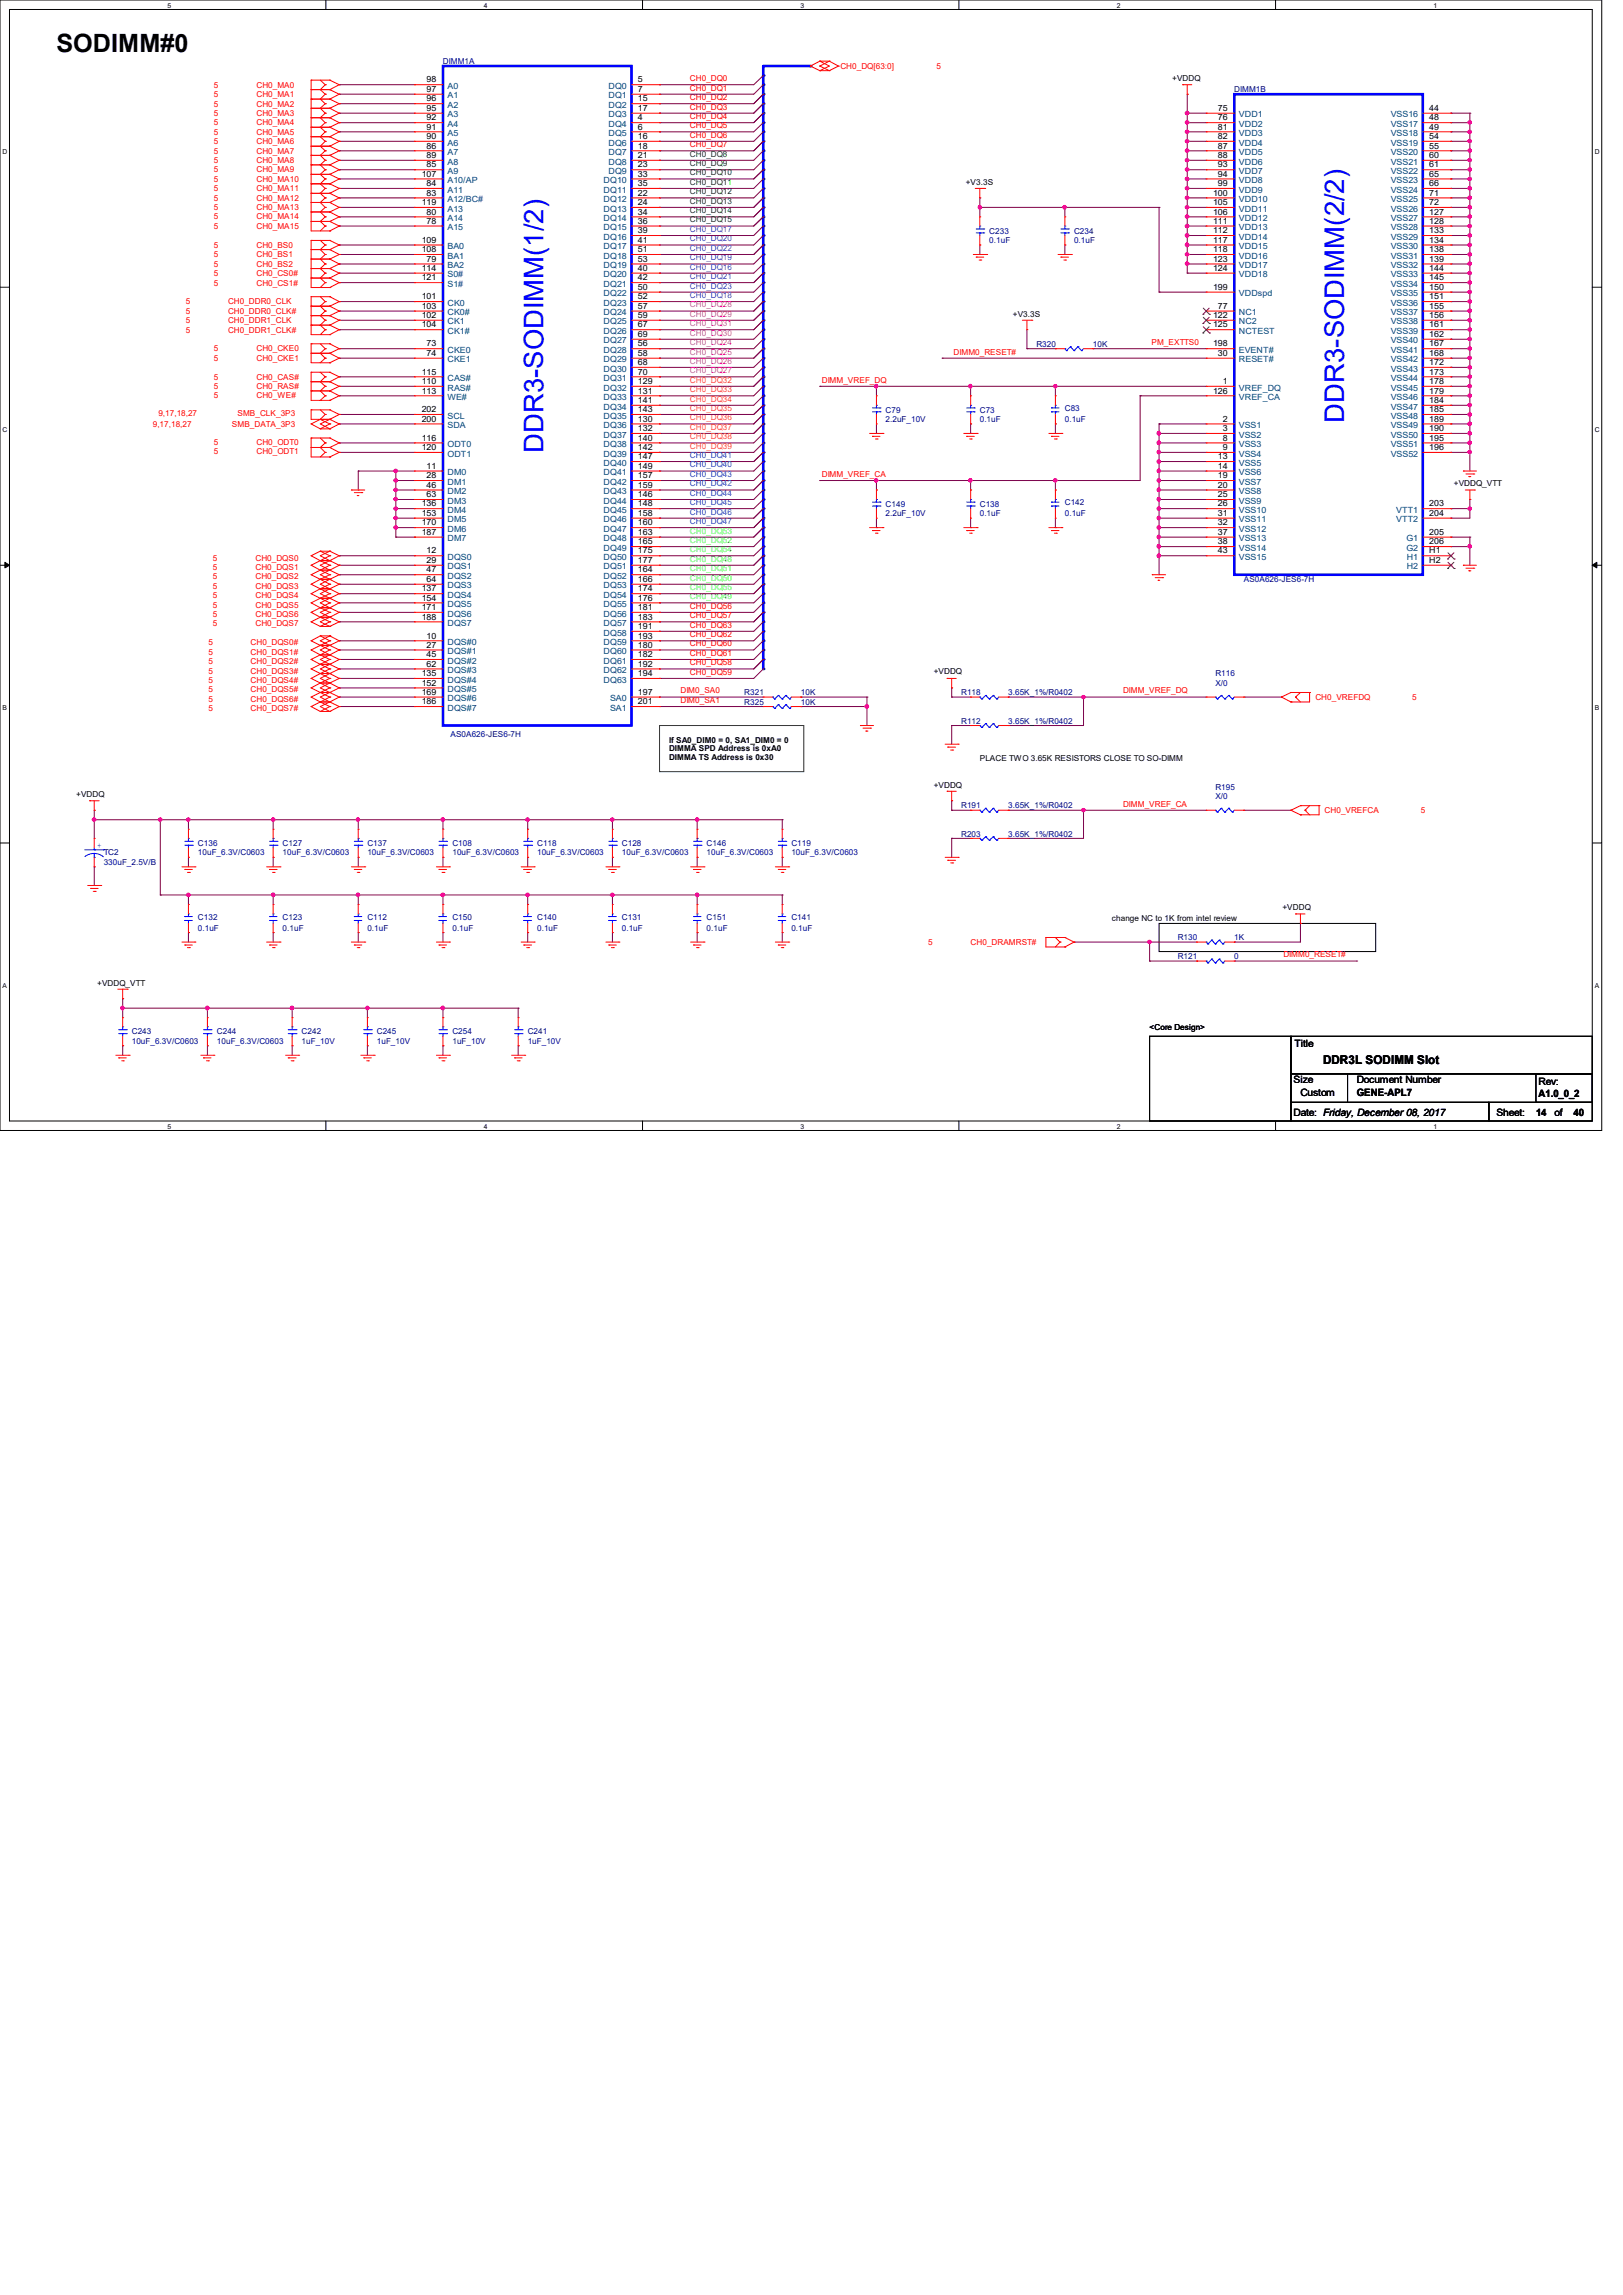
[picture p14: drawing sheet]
<svg xmlns="http://www.w3.org/2000/svg" width="210mm" height="297mm" viewBox="0 0 210 297" stroke-linecap="round" stroke-linejoin="round" font-family="sans-serif">
<defs><g id="words">
<g font-size="3.5" fill="#00f">
<text x="70.3" y="58.6" transform="rotate(-90 70.3 58.6)">DDR3-SODIMM(1/2)</text>
<text x="173.9" y="54.7" transform="rotate(-90 173.9 54.7)">DDR3-SODIMM(2/2)</text>
</g>
<text font-size="3.3" x="7.3" y="6.7">SODIMM#0</text>
<text font-size="1.6" x="171.2" y="137.7">DDR3L SODIMM Slot</text>
<g font-size="1.3">
<text x="167.5" y="135.6">Title</text>
<text x="167.4" y="140.2">Size</text>
<text x="168.3" y="141.8">Custom</text>
<text x="175.6" y="140.2">Document Number</text>
<text x="175.6" y="141.8">GENE-APL7</text>
<text x="199.1" y="140.4">Rev:</text>
<text x="199.1" y="141.9">A1.0_0_2</text>
<text x="167.4" y="144.4">Date: Friday, December 08, 2017</text>
<text x="193.6" y="144.4">Sheet:</text>
<text x="198.8" y="144.5">14</text>
<text x="201.2" y="144.4">of</text>
<text x="203.6" y="144.5">40</text>
</g>
<g font-size="1.1" fill="#f00">
<text x="27.7" y="11.3">5</text>
<text x="33.2" y="11.3">CH0_MA0</text>
<text x="89.3" y="10.5">CH0_DQ0</text>
<text x="89.3" y="11.7">CH0_DQ1</text>
<text x="108.8" y="8.9">CH0_DQ[63:0]</text>
<text x="121.2" y="8.9">5</text>
<text x="27.7" y="12.6">5</text>
<text x="27.7" y="13.8">5</text>
<text x="27.7" y="15">5</text>
<text x="27.7" y="16.2">5</text>
<text x="27.7" y="17.4">5</text>
<text x="33.2" y="12.6">CH0_MA1</text>
<text x="33.2" y="13.8">CH0_MA2</text>
<text x="33.2" y="15">CH0_MA3</text>
<text x="33.2" y="16.2">CH0_MA4</text>
<text x="33.2" y="17.4">CH0_MA5</text>
<text x="89.3" y="15.4">CH0_DQ4</text>
<text x="89.3" y="17.8">CH0_DQ6</text>
<text x="89.3" y="13">CH0_DQ2</text>
<text x="89.3" y="16.6">CH0_DQ5</text>
<text x="89.3" y="14.2">CH0_DQ3</text>
<text x="27.7" y="18.7">5</text>
<text x="27.7" y="19.9">5</text>
<text x="27.7" y="21.1">5</text>
<text x="27.7" y="22.3">5</text>
<text x="27.7" y="23.5">5</text>
<text x="33.2" y="18.7">CH0_MA6</text>
<text x="33.2" y="19.9">CH0_MA7</text>
<text x="33.2" y="21.1">CH0_MA8</text>
<text x="33.2" y="22.3">CH0_MA9</text>
<text x="33.2" y="23.5">CH0_MA10</text>
<text x="89.3" y="19">CH0_DQ7</text>
<text x="27.7" y="24.8">5</text>
<text x="27.7" y="26">5</text>
<text x="27.7" y="27.2">5</text>
<text x="27.7" y="28.4">5</text>
<text x="27.7" y="29.6">5</text>
<text x="33.2" y="24.8">CH0_MA11</text>
<text x="33.2" y="26">CH0_MA12</text>
<text x="33.2" y="27.2">CH0_MA13</text>
<text x="33.2" y="28.4">CH0_MA14</text>
<text x="33.2" y="29.6">CH0_MA15</text>
<text x="27.7" y="33.3">5</text>
<text x="27.7" y="32.1">5</text>
<text x="27.7" y="34.5">5</text>
<text x="27.7" y="35.7">5</text>
<text x="33.2" y="33.3">CH0_BS1</text>
<text x="33.2" y="32.1">CH0_BS0</text>
<text x="33.2" y="34.5">CH0_BS2</text>
<text x="33.2" y="35.7">CH0_CS0#</text>
<text x="24" y="39.4">5</text>
<text x="24" y="40.6">5</text>
<text x="24" y="41.8">5</text>
<text x="27.7" y="37">5</text>
<text x="29.5" y="39.4">CH0_DDR0_CLK</text>
<text x="29.5" y="40.6">CH0_DDR0_CLK#</text>
<text x="29.5" y="41.8">CH0_DDR1_CLK</text>
<text x="33.2" y="37">CH0_CS1#</text>
<text x="24" y="43.1">5</text>
<text x="27.7" y="45.5">5</text>
<text x="27.7" y="46.7">5</text>
<text x="29.5" y="43.1">CH0_DDR1_CLK#</text>
<text x="33.2" y="45.5">CH0_CKE0</text>
<text x="33.2" y="46.7">CH0_CKE1</text>
<text x="123.4" y="45.9">DIMM0_RESET#</text>
<text x="149" y="44.7">PM_EXTTS0</text>
<text x="20.5" y="53.9">9,17,18,27</text>
<text x="27.7" y="49.1">5</text>
<text x="27.7" y="50.4">5</text>
<text x="27.7" y="51.6">5</text>
<text x="30.7" y="53.9">SMB_CLK_3P3</text>
<text x="33.2" y="49.1">CH0_CAS#</text>
<text x="33.2" y="50.4">CH0_RAS#</text>
<text x="33.2" y="51.6">CH0_WE#</text>
<text x="106.3" y="49.5">DIMM_VREF_DQ</text>
<text x="19.8" y="55.2">9,17,18,27</text>
<text x="27.7" y="58.8">5</text>
<text x="27.7" y="57.6">5</text>
<text x="30" y="55.2">SMB_DATA_3P3</text>
<text x="33.2" y="58.8">CH0_ODT1</text>
<text x="33.2" y="57.6">CH0_ODT0</text>
<text x="106.3" y="61.7">DIMM_VREF_CA</text>
<text x="27.6" y="73.8">5</text>
<text x="27.6" y="72.6">5</text>
<text x="27.6" y="77.4">5</text>
<text x="27.6" y="76.2">5</text>
<text x="27.6" y="75">5</text>
<text x="33.1" y="73.8">CH0_DQS1</text>
<text x="33.1" y="72.6">CH0_DQS0</text>
<text x="33.1" y="77.4">CH0_DQS4</text>
<text x="33.1" y="76.2">CH0_DQS3</text>
<text x="33.1" y="75">CH0_DQS2</text>
<text x="27" y="83.5">5</text>
<text x="27.6" y="78.7">5</text>
<text x="27.6" y="81.1">5</text>
<text x="27.6" y="79.9">5</text>
<text x="32.4" y="83.5">CH0_DQS0#</text>
<text x="33.1" y="78.7">CH0_DQS5</text>
<text x="33.1" y="81.1">CH0_DQS7</text>
<text x="33.1" y="79.9">CH0_DQS6</text>
<text x="89.3" y="78.8">CH0_DQ56</text>
<text x="89.3" y="80">CH0_DQ57</text>
<text x="89.3" y="83.7">CH0_DQ60</text>
<text x="89.3" y="82.5">CH0_DQ62</text>
<text x="89.3" y="81.2">CH0_DQ63</text>
<text x="27" y="84.8">5</text>
<text x="27" y="89.6">5</text>
<text x="27" y="88.4">5</text>
<text x="27" y="87.2">5</text>
<text x="27" y="86">5</text>
<text x="32.4" y="84.8">CH0_DQS1#</text>
<text x="32.4" y="89.6">CH0_DQS5#</text>
<text x="32.4" y="88.4">CH0_DQS4#</text>
<text x="32.4" y="87.2">CH0_DQS3#</text>
<text x="32.4" y="86">CH0_DQS2#</text>
<text x="88.1" y="89.7">DIM0_SA0</text>
<text x="89.3" y="84.9">CH0_DQ61</text>
<text x="89.3" y="87.3">CH0_DQ59</text>
<text x="89.3" y="86.1">CH0_DQ58</text>
<text x="145.3" y="89.7">DIMM_VREF_DQ</text>
<text x="27" y="92.1">5</text>
<text x="27" y="90.8">5</text>
<text x="32.4" y="92.1">CH0_DQS7#</text>
<text x="32.4" y="90.8">CH0_DQS6#</text>
<text x="88.1" y="91">DIM0_SA1</text>
<text x="170.2" y="90.6">CH0_VREFDQ</text>
<text x="182.8" y="90.6">5</text>
<text x="145.3" y="104.4">DIMM_VREF_CA</text>
<text x="171.4" y="105.2">CH0_VREFCA</text>
<text x="183.9" y="105.2">5</text>
<text x="120.1" y="122.3">5</text>
<text x="125.6" y="122.3">CH0_DRAMRST#</text>
<text x="166.1" y="123.9">DIMM0_RESET#</text>
</g>
<g font-size="1.1">
<text x="55.2" y="10.7">98</text>
<text x="55.2" y="11.9">97</text>
<text x="82.5" y="10.7">5</text>
<text x="82.5" y="11.9">7</text>
<text x="151.7" y="10.5">+VDDQ</text>
<text x="55.2" y="13.1">96</text>
<text x="55.2" y="14.4">95</text>
<text x="55.2" y="15.6">92</text>
<text x="55.2" y="16.8">91</text>
<text x="55.2" y="18">90</text>
<text x="82.5" y="13.1">15</text>
<text x="82.5" y="14.4">17</text>
<text x="82.5" y="15.6">4</text>
<text x="82.5" y="16.8">6</text>
<text x="82.5" y="18">16</text>
<text x="157.6" y="14.4">75</text>
<text x="157.6" y="15.6">76</text>
<text x="157.6" y="16.8">81</text>
<text x="157.6" y="18">82</text>
<text x="184.9" y="14.4">44</text>
<text x="184.9" y="16.8">49</text>
<text x="184.9" y="18">54</text>
<text x="184.9" y="15.6">48</text>
<text x="54.6" y="22.9">107</text>
<text x="55.2" y="19.2">86</text>
<text x="55.2" y="20.4">89</text>
<text x="55.2" y="21.7">85</text>
<text x="82.5" y="19.2">18</text>
<text x="82.5" y="20.4">21</text>
<text x="82.5" y="21.7">23</text>
<text x="82.5" y="22.9">33</text>
<text x="125" y="23.9">+V3.3S</text>
<text x="157.6" y="19.2">87</text>
<text x="157.6" y="20.4">88</text>
<text x="157.6" y="21.7">93</text>
<text x="157.6" y="22.9">94</text>
<text x="184.9" y="19.2">55</text>
<text x="184.9" y="20.4">60</text>
<text x="184.9" y="21.7">61</text>
<text x="184.9" y="22.9">65</text>
<text x="54.6" y="26.5">119</text>
<text x="55.2" y="24.1">84</text>
<text x="55.2" y="25.3">83</text>
<text x="55.2" y="27.8">80</text>
<text x="55.2" y="29">78</text>
<text x="82.5" y="24.1">35</text>
<text x="82.5" y="25.3">22</text>
<text x="82.5" y="26.5">24</text>
<text x="82.5" y="27.8">34</text>
<text x="82.5" y="29">36</text>
<text x="157" y="25.3">100</text>
<text x="157" y="26.5">105</text>
<text x="157" y="27.8">106</text>
<text x="157" y="29">111</text>
<text x="157.6" y="24.1">99</text>
<text x="184.9" y="24.1">66</text>
<text x="184.9" y="25.3">71</text>
<text x="184.9" y="26.5">72</text>
<text x="184.9" y="27.8">127</text>
<text x="184.9" y="29">128</text>
<text x="54.6" y="31.4">109</text>
<text x="54.6" y="32.6">108</text>
<text x="54.6" y="35.1">114</text>
<text x="55.2" y="33.9">79</text>
<text x="82.5" y="30.2">39</text>
<text x="82.5" y="31.4">41</text>
<text x="82.5" y="32.6">51</text>
<text x="82.5" y="33.9">53</text>
<text x="82.5" y="35.1">40</text>
<text x="157" y="30.2">112</text>
<text x="157" y="31.4">117</text>
<text x="157" y="32.6">118</text>
<text x="157" y="33.9">123</text>
<text x="157" y="35.1">124</text>
<text x="184.9" y="30.2">133</text>
<text x="184.9" y="31.4">134</text>
<text x="184.9" y="32.6">138</text>
<text x="184.9" y="33.9">139</text>
<text x="184.9" y="35.1">144</text>
<text x="54.6" y="36.3">121</text>
<text x="54.6" y="38.7">101</text>
<text x="54.6" y="40">103</text>
<text x="54.6" y="41.1">102</text>
<text x="82.5" y="36.3">42</text>
<text x="82.5" y="37.5">50</text>
<text x="82.5" y="38.7">52</text>
<text x="82.5" y="40">57</text>
<text x="82.5" y="41.1">59</text>
<text x="131.1" y="41">+V3.3S</text>
<text x="157" y="41.1">122</text>
<text x="157" y="37.5">199</text>
<text x="157.6" y="40">77</text>
<text x="184.9" y="36.3">145</text>
<text x="184.9" y="37.5">150</text>
<text x="184.9" y="38.7">151</text>
<text x="184.9" y="40">155</text>
<text x="184.9" y="41.1">156</text>
<text x="54.6" y="42.4">104</text>
<text x="55.2" y="44.8">73</text>
<text x="55.2" y="46.1">74</text>
<text x="82.5" y="42.4">67</text>
<text x="82.5" y="43.6">69</text>
<text x="82.5" y="44.8">56</text>
<text x="82.5" y="46.1">58</text>
<text x="82.5" y="47.2">68</text>
<text x="157" y="42.4">125</text>
<text x="157" y="44.8">198</text>
<text x="157.6" y="46.1">30</text>
<text x="184.9" y="42.4">161</text>
<text x="184.9" y="43.6">162</text>
<text x="184.9" y="44.8">167</text>
<text x="184.9" y="46.1">168</text>
<text x="184.9" y="47.2">172</text>
<text x="54.6" y="48.5">115</text>
<text x="54.6" y="49.7">110</text>
<text x="54.6" y="50.9">113</text>
<text x="54.6" y="53.3">202</text>
<text x="82.5" y="48.5">70</text>
<text x="82.5" y="49.7">129</text>
<text x="82.5" y="50.9">131</text>
<text x="82.5" y="52.2">141</text>
<text x="82.5" y="53.3">143</text>
<text x="157" y="50.9">126</text>
<text x="158.2" y="49.7">1</text>
<text x="184.9" y="48.5">173</text>
<text x="184.9" y="49.7">178</text>
<text x="184.9" y="50.9">179</text>
<text x="184.9" y="52.2">184</text>
<text x="184.9" y="53.3">185</text>
<text x="54.6" y="54.6">200</text>
<text x="54.6" y="57">116</text>
<text x="54.6" y="58.2">120</text>
<text x="82.5" y="54.6">130</text>
<text x="82.5" y="55.8">132</text>
<text x="82.5" y="57">140</text>
<text x="82.5" y="58.2">142</text>
<text x="82.5" y="59.4">147</text>
<text x="157.6" y="59.4">13</text>
<text x="158.2" y="54.6">2</text>
<text x="158.2" y="55.8">3</text>
<text x="158.2" y="57">8</text>
<text x="158.2" y="58.2">9</text>
<text x="184.9" y="54.6">189</text>
<text x="184.9" y="55.8">190</text>
<text x="184.9" y="57">195</text>
<text x="184.9" y="58.2">196</text>
<text x="54.6" y="65.5">136</text>
<text x="55.2" y="60.7">11</text>
<text x="55.2" y="61.9">28</text>
<text x="55.2" y="63.1">46</text>
<text x="55.2" y="64.3">63</text>
<text x="82.5" y="60.7">149</text>
<text x="82.5" y="61.9">157</text>
<text x="82.5" y="63.1">159</text>
<text x="82.5" y="64.3">146</text>
<text x="82.5" y="65.5">148</text>
<text x="157.6" y="60.7">14</text>
<text x="157.6" y="61.9">19</text>
<text x="157.6" y="63.1">20</text>
<text x="157.6" y="64.3">25</text>
<text x="157.6" y="65.5">26</text>
<text x="184.9" y="65.5">203</text>
<text x="188.1" y="62.9">+VDDQ_VTT</text>
<text x="54.6" y="66.8">153</text>
<text x="54.6" y="68">170</text>
<text x="54.6" y="69.2">187</text>
<text x="55.2" y="71.6">12</text>
<text x="82.5" y="66.8">158</text>
<text x="82.5" y="68">160</text>
<text x="82.5" y="69.2">163</text>
<text x="82.5" y="70.4">165</text>
<text x="82.5" y="71.6">175</text>
<text x="157.6" y="66.8">31</text>
<text x="157.6" y="68">32</text>
<text x="157.6" y="69.2">37</text>
<text x="157.6" y="70.4">38</text>
<text x="157.6" y="71.6">43</text>
<text x="184.9" y="70.4">206</text>
<text x="184.9" y="69.2">205</text>
<text x="184.9" y="66.8">204</text>
<text x="184.9" y="71.6">H1</text>
<text x="54.6" y="76.5">137</text>
<text x="54.6" y="77.7">154</text>
<text x="55.2" y="72.9">29</text>
<text x="55.2" y="74.1">47</text>
<text x="55.2" y="75.3">64</text>
<text x="82.5" y="72.9">177</text>
<text x="82.5" y="74.1">164</text>
<text x="82.5" y="75.3">166</text>
<text x="82.5" y="76.5">174</text>
<text x="82.5" y="77.7">176</text>
<text x="184.9" y="72.9">H2</text>
<text x="54.6" y="78.9">171</text>
<text x="54.6" y="80.2">188</text>
<text x="55.2" y="82.6">10</text>
<text x="55.2" y="83.8">27</text>
<text x="82.5" y="78.9">181</text>
<text x="82.5" y="80.2">183</text>
<text x="82.5" y="81.4">191</text>
<text x="82.5" y="82.6">193</text>
<text x="82.5" y="83.8">180</text>
<text x="54.6" y="87.5">135</text>
<text x="54.6" y="88.7">152</text>
<text x="54.6" y="89.9">169</text>
<text x="55.2" y="85">45</text>
<text x="55.2" y="86.3">62</text>
<text x="82.5" y="89.9">197</text>
<text x="82.5" y="85">182</text>
<text x="82.5" y="86.3">192</text>
<text x="82.5" y="87.5">194</text>
<text x="120.8" y="87.3">+VDDQ</text>
<text x="54.6" y="91.1">186</text>
<text x="82.5" y="91.1">201</text>
<text x="86.6" y="96.1">If SA0_DIM0 = 0, SA1_DIM0 = 0</text>
<text x="86.6" y="97.2">DIMMA SPD Address is 0xA0</text>
<text x="86.6" y="98.3">DIMMA TS Address is 0x30</text>
<text x="120.8" y="101.9">+VDDQ</text>
<text x="126.8" y="98.5">PLACE TWO 3.65K RESISTORS CLOSE TO SO-DIMM</text>
<text x="9.9" y="103.2">+VDDQ</text>
<text x="143.9" y="119.3">change NC to 1K from intel review</text>
<text x="165.9" y="117.8">+VDDQ</text>
<text x="12.6" y="127.6">+VDDQ_VTT</text>
<text x="148.8" y="133.3">&lt;Core Design&gt;</text>
</g>
<g font-size="1.1" fill="#000080">
<text x="57.3" y="8.3">DIMM1A</text>
<text x="159.7" y="11.9">DIMM1B</text>
<text x="128" y="30.2">C233</text>
<text x="128" y="31.5">0.1uF</text>
<text x="139" y="30.2">C234</text>
<text x="139" y="31.5">0.1uF</text>
<text x="134.1" y="44.9">R320</text>
<text x="141.4" y="44.9">10K</text>
<text x="114.6" y="53.4">C79</text>
<text x="126.8" y="53.4">C73</text>
<text x="137.8" y="53.2">C83</text>
<text x="114.6" y="54.6">2.2uF_10V</text>
<text x="126.8" y="54.6">0.1uF</text>
<text x="137.8" y="54.6">0.1uF</text>
<text x="114.6" y="65.6">C149</text>
<text x="126.8" y="65.6">C138</text>
<text x="137.8" y="65.4">C142</text>
<text x="114.6" y="66.8">2.2uF_10V</text>
<text x="126.8" y="66.8">0.1uF</text>
<text x="137.8" y="66.8">0.1uF</text>
<text x="160.9" y="75.4">AS0A626-JES6-7H</text>
<text x="157.3" y="87.5">R116</text>
<text x="157.3" y="88.8">X/0</text>
<text x="58.3" y="95.3">AS0A626-JES6-7H</text>
<text x="96.3" y="91.2">R325</text>
<text x="96.3" y="90">R321</text>
<text x="103.6" y="91.2">10K</text>
<text x="103.6" y="90">10K</text>
<text x="124.4" y="93.6">R112</text>
<text x="124.4" y="90">R118</text>
<text x="130.5" y="93.6">3.65K_1%/R0402</text>
<text x="130.5" y="90">3.65K_1%/R0402</text>
<text x="124.4" y="104.6">R191</text>
<text x="130.5" y="104.6">3.65K_1%/R0402</text>
<text x="157.3" y="102.2">R195</text>
<text x="157.3" y="103.4">X/0</text>
<text x="13.4" y="110.7">TC2</text>
<text x="13.4" y="111.9">330uF_2.5V/B</text>
<text x="25.6" y="109.5">C136</text>
<text x="25.6" y="110.7">10uF_6.3V/C0603</text>
<text x="36.6" y="109.5">C127</text>
<text x="36.6" y="110.7">10uF_6.3V/C0603</text>
<text x="47.5" y="109.5">C137</text>
<text x="47.5" y="110.7">10uF_6.3V/C0603</text>
<text x="58.5" y="109.5">C108</text>
<text x="58.5" y="110.7">10uF_6.3V/C0603</text>
<text x="69.5" y="109.5">C118</text>
<text x="69.5" y="110.7">10uF_6.3V/C0603</text>
<text x="80.5" y="109.5">C128</text>
<text x="80.5" y="110.7">10uF_6.3V/C0603</text>
<text x="91.4" y="109.5">C146</text>
<text x="91.4" y="110.7">10uF_6.3V/C0603</text>
<text x="102.4" y="109.5">C119</text>
<text x="102.4" y="110.7">10uF_6.3V/C0603</text>
<text x="124.4" y="108.3">R203</text>
<text x="130.5" y="108.3">3.65K_1%/R0402</text>
<text x="25.6" y="119">C132</text>
<text x="36.6" y="119">C123</text>
<text x="47.5" y="119">C112</text>
<text x="58.5" y="119">C150</text>
<text x="69.5" y="119">C140</text>
<text x="80.5" y="119">C131</text>
<text x="91.4" y="119">C151</text>
<text x="102.4" y="119">C141</text>
<text x="25.6" y="120.5">0.1uF</text>
<text x="36.6" y="120.5">0.1uF</text>
<text x="47.5" y="120.5">0.1uF</text>
<text x="58.5" y="120.5">0.1uF</text>
<text x="69.5" y="120.5">0.1uF</text>
<text x="80.5" y="120.5">0.1uF</text>
<text x="91.4" y="120.5">0.1uF</text>
<text x="102.4" y="120.5">0.1uF</text>
<text x="152.4" y="124.1">R121</text>
<text x="152.4" y="121.7">R130</text>
<text x="159.7" y="124.1">0</text>
<text x="159.7" y="121.7">1K</text>
<text x="17.1" y="133.9">C243</text>
<text x="17.1" y="135.1">10uF_6.3V/C0603</text>
<text x="28.1" y="133.9">C244</text>
<text x="28.1" y="135.1">10uF_6.3V/C0603</text>
<text x="39" y="133.9">C242</text>
<text x="39" y="135.1">1uF_10V</text>
<text x="48.8" y="133.9">C245</text>
<text x="48.8" y="135.1">1uF_10V</text>
<text x="58.5" y="133.9">C254</text>
<text x="58.5" y="135.1">1uF_10V</text>
<text x="68.3" y="133.9">C241</text>
<text x="68.3" y="135.1">1uF_10V</text>
</g>
<g font-size="1.1" fill="#004080">
<text x="57.9" y="11.5">A0</text>
<text x="78.7" y="11.5">DQ0</text>
<text x="57.9" y="12.7">A1</text>
<text x="57.9" y="14">A2</text>
<text x="57.9" y="15.2">A3</text>
<text x="57.9" y="16.4">A4</text>
<text x="57.9" y="17.6">A5</text>
<text x="78.7" y="12.7">DQ1</text>
<text x="78.7" y="14">DQ2</text>
<text x="78.7" y="15.2">DQ3</text>
<text x="78.7" y="16.4">DQ4</text>
<text x="78.7" y="17.6">DQ5</text>
<text x="160.3" y="15.2">VDD1</text>
<text x="160.3" y="16.4">VDD2</text>
<text x="160.3" y="17.6">VDD3</text>
<text x="180" y="15.2">VSS16</text>
<text x="180" y="17.6">VSS18</text>
<text x="180" y="16.4">VSS17</text>
<text x="57.9" y="18.8">A6</text>
<text x="57.9" y="20.1">A7</text>
<text x="57.9" y="21.3">A8</text>
<text x="57.9" y="22.5">A9</text>
<text x="57.9" y="23.7">A10/AP</text>
<text x="78.1" y="23.7">DQ10</text>
<text x="78.7" y="18.8">DQ6</text>
<text x="78.7" y="20.1">DQ7</text>
<text x="78.7" y="21.3">DQ8</text>
<text x="78.7" y="22.5">DQ9</text>
<text x="160.3" y="18.8">VDD4</text>
<text x="160.3" y="20.1">VDD5</text>
<text x="160.3" y="21.3">VDD6</text>
<text x="160.3" y="22.5">VDD7</text>
<text x="160.3" y="23.7">VDD8</text>
<text x="180" y="18.8">VSS19</text>
<text x="180" y="20.1">VSS20</text>
<text x="180" y="21.3">VSS21</text>
<text x="180" y="22.5">VSS22</text>
<text x="180" y="23.7">VSS23</text>
<text x="57.9" y="24.9">A11</text>
<text x="57.9" y="26.2">A12/BC#</text>
<text x="57.9" y="27.4">A13</text>
<text x="57.9" y="28.6">A14</text>
<text x="57.9" y="29.8">A15</text>
<text x="78.1" y="24.9">DQ11</text>
<text x="78.1" y="26.2">DQ12</text>
<text x="78.1" y="27.4">DQ13</text>
<text x="78.1" y="28.6">DQ14</text>
<text x="78.1" y="29.8">DQ15</text>
<text x="160.3" y="24.9">VDD9</text>
<text x="160.3" y="26.2">VDD10</text>
<text x="160.3" y="27.4">VDD11</text>
<text x="160.3" y="28.6">VDD12</text>
<text x="160.3" y="29.8">VDD13</text>
<text x="180" y="24.9">VSS24</text>
<text x="180" y="26.2">VSS25</text>
<text x="180" y="27.4">VSS26</text>
<text x="180" y="28.6">VSS27</text>
<text x="180" y="29.8">VSS28</text>
<text x="57.9" y="32.3">BA0</text>
<text x="57.9" y="33.5">BA1</text>
<text x="57.9" y="34.7">BA2</text>
<text x="57.9" y="35.9">S0#</text>
<text x="78.1" y="31">DQ16</text>
<text x="78.1" y="32.3">DQ17</text>
<text x="78.1" y="33.5">DQ18</text>
<text x="78.1" y="34.7">DQ19</text>
<text x="78.1" y="35.9">DQ20</text>
<text x="160.3" y="31">VDD14</text>
<text x="160.3" y="32.3">VDD15</text>
<text x="160.3" y="33.5">VDD16</text>
<text x="160.3" y="34.7">VDD17</text>
<text x="160.3" y="35.9">VDD18</text>
<text x="180" y="31">VSS29</text>
<text x="180" y="32.3">VSS30</text>
<text x="180" y="33.5">VSS31</text>
<text x="180" y="34.7">VSS32</text>
<text x="180" y="35.9">VSS33</text>
<text x="57.9" y="37.1">S1#</text>
<text x="57.9" y="39.6">CK0</text>
<text x="57.9" y="40.8">CK0#</text>
<text x="57.9" y="42">CK1</text>
<text x="78.1" y="37.1">DQ21</text>
<text x="78.1" y="38.4">DQ22</text>
<text x="78.1" y="39.6">DQ23</text>
<text x="78.1" y="40.8">DQ24</text>
<text x="78.1" y="42">DQ25</text>
<text x="160.3" y="40.8">NC1</text>
<text x="160.3" y="42">NC2</text>
<text x="160.3" y="38.4">VDDspd</text>
<text x="180" y="37.1">VSS34</text>
<text x="180" y="38.4">VSS35</text>
<text x="180" y="39.6">VSS36</text>
<text x="180" y="40.8">VSS37</text>
<text x="180" y="42">VSS38</text>
<text x="57.9" y="43.2">CK1#</text>
<text x="57.9" y="45.7">CKE0</text>
<text x="57.9" y="46.9">CKE1</text>
<text x="78.1" y="43.2">DQ26</text>
<text x="78.1" y="44.4">DQ27</text>
<text x="78.1" y="45.7">DQ28</text>
<text x="78.1" y="46.9">DQ29</text>
<text x="160.3" y="43.2">NCTEST</text>
<text x="160.3" y="45.7">EVENT#</text>
<text x="160.3" y="46.9">RESET#</text>
<text x="180" y="43.2">VSS39</text>
<text x="180" y="44.4">VSS40</text>
<text x="180" y="45.7">VSS41</text>
<text x="180" y="46.9">VSS42</text>
<text x="57.9" y="49.3">CAS#</text>
<text x="57.9" y="50.5">RAS#</text>
<text x="57.9" y="51.8">WE#</text>
<text x="78.1" y="48.1">DQ30</text>
<text x="78.1" y="49.3">DQ31</text>
<text x="78.1" y="50.5">DQ32</text>
<text x="78.1" y="51.8">DQ33</text>
<text x="78.1" y="53">DQ34</text>
<text x="160.3" y="50.5">VREF_DQ</text>
<text x="160.3" y="51.8">VREF_CA</text>
<text x="180" y="48.1">VSS43</text>
<text x="180" y="49.3">VSS44</text>
<text x="180" y="50.5">VSS45</text>
<text x="180" y="51.8">VSS46</text>
<text x="180" y="53">VSS47</text>
<text x="57.9" y="54.2">SCL</text>
<text x="57.9" y="55.4">SDA</text>
<text x="57.9" y="57.9">ODT0</text>
<text x="57.9" y="59.1">ODT1</text>
<text x="78.1" y="54.2">DQ35</text>
<text x="78.1" y="55.4">DQ36</text>
<text x="78.1" y="56.6">DQ37</text>
<text x="78.1" y="57.9">DQ38</text>
<text x="78.1" y="59.1">DQ39</text>
<text x="160.3" y="55.4">VSS1</text>
<text x="160.3" y="56.6">VSS2</text>
<text x="160.3" y="57.9">VSS3</text>
<text x="160.3" y="59.1">VSS4</text>
<text x="180" y="54.2">VSS48</text>
<text x="180" y="55.4">VSS49</text>
<text x="180" y="56.6">VSS50</text>
<text x="180" y="57.9">VSS51</text>
<text x="180" y="59.1">VSS52</text>
<text x="57.9" y="61.5">DM0</text>
<text x="57.9" y="62.7">DM1</text>
<text x="57.9" y="64">DM2</text>
<text x="57.9" y="65.2">DM3</text>
<text x="78.1" y="60.3">DQ40</text>
<text x="78.1" y="61.5">DQ41</text>
<text x="78.1" y="62.7">DQ42</text>
<text x="78.1" y="64">DQ43</text>
<text x="78.1" y="65.2">DQ44</text>
<text x="160.3" y="60.3">VSS5</text>
<text x="160.3" y="61.5">VSS6</text>
<text x="160.3" y="62.7">VSS7</text>
<text x="160.3" y="64">VSS8</text>
<text x="160.3" y="65.2">VSS9</text>
<text x="57.9" y="66.4">DM4</text>
<text x="57.9" y="67.6">DM5</text>
<text x="57.9" y="68.8">DM6</text>
<text x="57.9" y="70.1">DM7</text>
<text x="78.1" y="66.4">DQ45</text>
<text x="78.1" y="67.6">DQ46</text>
<text x="78.1" y="68.8">DQ47</text>
<text x="78.1" y="70.1">DQ48</text>
<text x="78.1" y="71.3">DQ49</text>
<text x="160.3" y="66.4">VSS10</text>
<text x="160.3" y="67.6">VSS11</text>
<text x="160.3" y="68.8">VSS12</text>
<text x="160.3" y="70.1">VSS13</text>
<text x="160.3" y="71.3">VSS14</text>
<text x="180.7" y="67.6">VTT2</text>
<text x="180.7" y="66.4">VTT1</text>
<text x="182" y="71.3">G2</text>
<text x="182" y="70.1">G1</text>
<text x="57.9" y="72.5">DQS0</text>
<text x="57.9" y="73.7">DQS1</text>
<text x="57.9" y="74.9">DQS2</text>
<text x="57.9" y="76.2">DQS3</text>
<text x="57.9" y="77.4">DQS4</text>
<text x="78.1" y="72.5">DQ50</text>
<text x="78.1" y="73.7">DQ51</text>
<text x="78.1" y="74.9">DQ52</text>
<text x="78.1" y="76.2">DQ53</text>
<text x="78.1" y="77.4">DQ54</text>
<text x="160.3" y="72.5">VSS15</text>
<text x="182" y="72.5">H1</text>
<text x="182" y="73.7">H2</text>
<text x="57.9" y="78.6">DQS5</text>
<text x="57.9" y="79.8">DQS6</text>
<text x="57.9" y="81">DQS7</text>
<text x="57.9" y="83.5">DQS#0</text>
<text x="78.1" y="78.6">DQ55</text>
<text x="78.1" y="79.8">DQ56</text>
<text x="78.1" y="81">DQ57</text>
<text x="78.1" y="82.3">DQ58</text>
<text x="78.1" y="83.5">DQ59</text>
<text x="57.9" y="84.7">DQS#1</text>
<text x="57.9" y="85.9">DQS#2</text>
<text x="57.9" y="87.1">DQS#3</text>
<text x="57.9" y="88.3">DQS#4</text>
<text x="57.9" y="89.6">DQS#5</text>
<text x="78.1" y="84.7">DQ60</text>
<text x="78.1" y="85.9">DQ61</text>
<text x="78.1" y="87.1">DQ62</text>
<text x="78.1" y="88.3">DQ63</text>
<text x="57.9" y="90.8">DQS#6</text>
<text x="57.9" y="92">DQS#7</text>
<text x="78.9" y="90.8">SA0</text>
<text x="78.9" y="92">SA1</text>
</g>
<g font-size="1.1" fill="#008000">
<text x="89.3" y="21.5">CH0_DQ9</text>
<text x="89.3" y="22.7">CH0_DQ10</text>
<text x="89.3" y="23.9">CH0_DQ11</text>
<text x="89.3" y="20.3">CH0_DQ8</text>
<text x="89.3" y="27.6">CH0_DQ14</text>
<text x="89.3" y="25.1">CH0_DQ12</text>
<text x="89.3" y="28.8">CH0_DQ15</text>
<text x="89.3" y="26.4">CH0_DQ13</text>
</g>
<g font-size="1.1" fill="#8000ff">
<text x="89.3" y="33.7">CH0_DQ19</text>
<text x="89.3" y="31.2">CH0_DQ20</text>
<text x="89.3" y="30">CH0_DQ17</text>
<text x="89.3" y="34.9">CH0_DQ16</text>
<text x="89.3" y="32.5">CH0_DQ22</text>
<text x="89.3" y="36.1">CH0_DQ21</text>
<text x="89.3" y="37.3">CH0_DQ23</text>
<text x="89.3" y="38.6">CH0_DQ18</text>
</g>
<g font-size="1.1" fill="#f0f">
<text x="89.3" y="41">CH0_DQ29</text>
<text x="89.3" y="39.8">CH0_DQ28</text>
<text x="89.3" y="45.9">CH0_DQ25</text>
<text x="89.3" y="44.7">CH0_DQ24</text>
<text x="89.3" y="43.4">CH0_DQ30</text>
<text x="89.3" y="42.2">CH0_DQ31</text>
<text x="89.3" y="47.1">CH0_DQ26</text>
<text x="89.3" y="48.3">CH0_DQ27</text>
</g>
<g font-size="1.1" fill="#ff8000">
<text x="89.3" y="50.8">CH0_DQ33</text>
<text x="89.3" y="53.2">CH0_DQ35</text>
<text x="89.3" y="52">CH0_DQ34</text>
<text x="89.3" y="49.5">CH0_DQ32</text>
<text x="89.3" y="54.4">CH0_DQ36</text>
<text x="89.3" y="55.6">CH0_DQ37</text>
<text x="89.3" y="58.1">CH0_DQ39</text>
<text x="89.3" y="56.9">CH0_DQ38</text>
</g>
<g font-size="1.1" fill="#0080ff">
<text x="89.3" y="59.3">CH0_DQ41</text>
<text x="89.3" y="65.4">CH0_DQ45</text>
<text x="89.3" y="64.2">CH0_DQ44</text>
<text x="89.3" y="60.5">CH0_DQ40</text>
<text x="89.3" y="61.7">CH0_DQ43</text>
<text x="89.3" y="62.9">CH0_DQ42</text>
<text x="89.3" y="67.8">CH0_DQ47</text>
<text x="89.3" y="66.6">CH0_DQ46</text>
</g>
<g font-size="1.1" fill="#0f0">
<text x="89.3" y="69">CH0_DQ53</text>
<text x="89.3" y="70.3">CH0_DQ52</text>
<text x="89.3" y="71.5">CH0_DQ54</text>
<text x="89.3" y="73.9">CH0_DQ51</text>
<text x="89.3" y="75.1">CH0_DQ50</text>
<text x="89.3" y="77.6">CH0_DQ49</text>
<text x="89.3" y="72.7">CH0_DQ48</text>
<text x="89.3" y="76.4">CH0_DQ55</text>
</g>
<text font-size="1.1" fill="#00f" x="12.6" y="109.7">+</text>
<g font-size=".9">
<text x="21.7" y="1">5</text>
<text x="62.6" y="1">4</text>
<text x="103.6" y="1">3</text>
<text x="144.5" y="1">2</text>
<text x="185.5" y="1">1</text>
<text x=".3" y="20">D</text>
<text x="206.4" y="20">D</text>
<text x=".3" y="55.9">C</text>
<text x="206.4" y="55.9">C</text>
<text x=".3" y="91.9">B</text>
<text x="206.4" y="91.9">B</text>
<text x=".3" y="127.8">A</text>
<text x="206.4" y="127.8">A</text>
<text x="21.7" y="146.1">5</text>
<text x="62.6" y="146.1">4</text>
<text x="103.6" y="146.1">3</text>
<text x="144.5" y="146.1">2</text>
<text x="185.5" y="146.1">1</text>
</g>
</g></defs>
<path d="M0 0h207.3v146.3h-207.3zM1.2 1.2h204.8v143.9h-204.8z" fill="none" stroke="#000" stroke-width=".13"/>
<g fill="#fff">
<path d="M21.7 .2h.4v.9h-.4z"/>
<path d="M21.7 145.2h.4v1h-.4z"/>
</g>
<path d="M42.2 0v1.2M42.2 145.1v1.2" fill="none" stroke="#000" stroke-width=".13"/>
<g fill="#fff">
<path d="M62.6 .2h.5v.9h-.5z"/>
<path d="M62.6 145.2h.5v1h-.5z"/>
</g>
<path d="M83.1 0v1.2M83.1 145.1v1.2" fill="none" stroke="#000" stroke-width=".13"/>
<g fill="#fff">
<path d="M103.6 .2h.5v.9h-.5z"/>
<path d="M103.6 145.2h.5v1h-.5z"/>
</g>
<path d="M124.1 0v1.2M124.1 145.1v1.2" fill="none" stroke="#000" stroke-width=".13"/>
<g fill="#fff">
<path d="M144.5 .2h.5v.9h-.5z"/>
<path d="M144.5 145.2h.5v1h-.5z"/>
</g>
<path d="M165.1 0v1.2M165.1 145.1v1.2" fill="none" stroke="#000" stroke-width=".13"/>
<g fill="#fff">
<path d="M185.5 .2h.5v.9h-.5z"/>
<path d="M185.5 145.2h.5v1h-.5z"/>
<path d="M.3 19.2h.6v1h-.6z"/>
<path d="M206.4 19.2h.6v1h-.6z"/>
<path d="M.3 55.1h.6v1h-.6z"/>
<path d="M206.4 55.1h.6v1h-.6z"/>
</g>
<path d="M0 37.2h1.2M206 37.2h1.3" fill="none" stroke="#000" stroke-width=".13"/>
<g fill="#fff">
<path d="M.3 91.1h.6v1h-.6z"/>
<path d="M206.4 91.1h.5v1h-.5z"/>
</g>
<path d="M0 73.2h1.2M206 73.2h1.3" fill="none" stroke="#000" stroke-width=".13"/>
<path d="M.6 72.8l.6 .4-.6 .3zM206 73.2l.6-.4v.7z" fill="#000" stroke="#000" stroke-width=".13"/>
<g fill="#fff">
<path d="M.3 127h.6v1h-.6z"/>
<path d="M206.4 127h.5v1h-.5z"/>
</g>
<path d="M0 109.1h1.2M150 119.5h28v3.6h-28zM206 109.1h1.3" fill="none" stroke="#000" stroke-width=".13"/>
<path d="M85.3 93.9h18.7v6h-18.7z" fill="none" stroke="#008000" stroke-width=".13"/>
<g fill="none" stroke="#800040" stroke-width=".13">
<path d="M12.2 104.9h.1M12.2 112.2h.1M12.2 106.1h.1M12.2 104.9v3.6M12.2 112.2v2.4M24.4 106.1h.1M24.4 111h.1M24.4 106.1v1.2M24.4 111v1.2M35.3 106.1h.1M35.3 111h.1M35.3 106.1v1.2"/>
<path d="M35.3 111v1.2M35.3 106.1h33M46.4 106.1h.1M46.4 111h.1M46.4 106.1v1.2M46.4 111v1.2M57.3 106.1h.1M57.3 111h.1M57.3 106.1v1.2M57.3 111v1.2M68.3 106.1h.1M68.3 111h.1"/>
<path d="M68.3 106.1v1.2M68.3 111v1.2M15.9 135.3h.1M15.9 130.5h.1M15.9 129.2h.1M15.9 129.2v2.5M15.9 135.3v1.3M15.9 130.5h51.2M26.8 135.3h.1M26.8 130.5h.1M26.8 130.5v1.2M26.8 135.3v1.3"/>
<path d="M37.8 135.3h.1M37.8 130.5h.1M37.8 130.5v1.2M37.8 135.3v1.3M47.5 130.5h.1M47.5 135.3h.1M47.5 130.5v1.2M47.5 135.3v1.3M57.3 130.5h.1M57.3 135.3h.1M57.3 130.5v1.2M57.3 135.3v1.3"/>
<path d="M67.1 135.3h.1M67.1 130.5h.1M67.1 130.5v1.2M67.1 135.3v1.3"/>
</g>
<g fill="#f0f" stroke="#f0f" stroke-width=".13">
<circle cx="57.3" cy="106.1" r=".24"/>
<circle cx="46.3" cy="106.1" r=".22"/>
<circle cx="15.8" cy="130.4" r=".22"/>
<circle cx="57.3" cy="130.4" r=".24"/>
<circle cx="47.5" cy="130.4" r=".22"/>
<circle cx="37.8" cy="130.4" r=".24"/>
<circle cx="26.8" cy="130.4" r=".24"/>
</g>
<path d="M98.8 84.1v1.2" fill="none" stroke="#00f" stroke-width=".34"/>
<circle cx="98.8" cy="85.3" r=".17" fill="#00f"/>
<path d="M98.8 8.6v1.2" fill="none" stroke="#00f" stroke-width=".34"/>
<circle cx="98.8" cy="9.8" r=".17" fill="#00f"/>
<path d="M98.8 8.6h6.1" fill="none" stroke="#00f" stroke-width=".34"/>
<circle cx="104.9" cy="8.6" r=".17" fill="#00f"/>
<path d="M98.8 11v1.2" fill="none" stroke="#00f" stroke-width=".34"/>
<circle cx="98.8" cy="12.2" r=".17" fill="#00f"/>
<path d="M98.8 13.4v1.2" fill="none" stroke="#00f" stroke-width=".34"/>
<circle cx="98.8" cy="14.6" r=".17" fill="#00f"/>
<path d="M98.8 22v1.2" fill="none" stroke="#00f" stroke-width=".34"/>
<circle cx="98.8" cy="23.2" r=".17" fill="#00f"/>
<path d="M98.8 43.9v1.2" fill="none" stroke="#00f" stroke-width=".34"/>
<circle cx="98.8" cy="45.1" r=".17" fill="#00f"/>
<path d="M98.8 52.5v1.1" fill="none" stroke="#00f" stroke-width=".34"/>
<circle cx="98.8" cy="53.6" r=".17" fill="#00f"/>
<path d="M98.8 75.6v1.2" fill="none" stroke="#00f" stroke-width=".34"/>
<circle cx="98.8" cy="76.8" r=".17" fill="#00f"/>
<path d="M98.8 68.3v1.2" fill="none" stroke="#00f" stroke-width=".34"/>
<circle cx="98.8" cy="69.5" r=".17" fill="#00f"/>
<path d="M98.8 58.5v1.2" fill="none" stroke="#00f" stroke-width=".34"/>
<circle cx="98.8" cy="59.7" r=".17" fill="#00f"/>
<path d="M98.8 46.4v1.1" fill="none" stroke="#00f" stroke-width=".34"/>
<circle cx="98.8" cy="47.5" r=".17" fill="#00f"/>
<path d="M98.8 32.9v1.3" fill="none" stroke="#00f" stroke-width=".34"/>
<circle cx="98.8" cy="34.2" r=".17" fill="#00f"/>
<path d="M98.8 24.4v1.2" fill="none" stroke="#00f" stroke-width=".34"/>
<circle cx="98.8" cy="25.6" r=".17" fill="#00f"/>
<path d="M98.8 70.7v1.2" fill="none" stroke="#00f" stroke-width=".34"/>
<circle cx="98.8" cy="71.9" r=".17" fill="#00f"/>
<path d="M98.8 78v1.2" fill="none" stroke="#00f" stroke-width=".34"/>
<circle cx="98.8" cy="79.2" r=".17" fill="#00f"/>
<path d="M98.8 54.9v1.2" fill="none" stroke="#00f" stroke-width=".34"/>
<circle cx="98.8" cy="56.1" r=".17" fill="#00f"/>
<path d="M98.8 61v1.2" fill="none" stroke="#00f" stroke-width=".34"/>
<circle cx="98.8" cy="62.2" r=".17" fill="#00f"/>
<path d="M98.8 48.8v1.2" fill="none" stroke="#00f" stroke-width=".34"/>
<circle cx="98.8" cy="50" r=".17" fill="#00f"/>
<path d="M98.8 40.3v1.1" fill="none" stroke="#00f" stroke-width=".34"/>
<circle cx="98.8" cy="41.4" r=".17" fill="#00f"/>
<path d="M98.8 30.5v1.2" fill="none" stroke="#00f" stroke-width=".34"/>
<circle cx="98.8" cy="31.7" r=".17" fill="#00f"/>
<path d="M98.8 35.3v1.3" fill="none" stroke="#00f" stroke-width=".34"/>
<circle cx="98.8" cy="36.6" r=".17" fill="#00f"/>
<path d="M98.8 26.8v1.3" fill="none" stroke="#00f" stroke-width=".34"/>
<circle cx="98.8" cy="28.1" r=".17" fill="#00f"/>
<path d="M98.8 19.5v1.2" fill="none" stroke="#00f" stroke-width=".34"/>
<circle cx="98.8" cy="20.7" r=".17" fill="#00f"/>
<path d="M98.8 15.9v1.2" fill="none" stroke="#00f" stroke-width=".34"/>
<circle cx="98.8" cy="17.1" r=".17" fill="#00f"/>
<g fill="none" stroke="#800040" stroke-width=".13">
<path d="M43.9 11h.1M43.9 14.6h.1M43.9 17.1h.1M43.9 15.9h.1M43.9 12.2h.1M43.9 13.4h.1M43.9 19.5h.1M43.9 18.3h.1M43.9 11h9.7M43.9 14.6h9.7M43.9 17.1h9.7M43.9 15.9h9.7"/>
<path d="M43.9 12.2h9.7M43.9 13.4h9.7M43.9 19.5h9.7M43.9 18.3h9.7M85.3 15.9h.1M85.3 19.5h.1M85.3 18.3h.1M85.3 13.4h.1M85.3 17.1h.1M85.3 11h.1M85.3 12.2h.1M85.3 14.6h.1"/>
<path d="M85.3 11h12.2M85.3 14.6h12.2M85.3 17.1h12.2M85.3 15.9h12.2M85.3 12.2h12.2M85.3 13.4h12.2M85.3 19.5h12.2M85.3 18.3h12.2M153.6 12.2h.1M153.6 18.3h.1M153.6 19.5h.1M153.6 15.9h.1"/>
<path d="M153.6 14.6h.1M153.6 17.1h.1M153.6 14.6h2.5M153.6 17.1h2.5M153.6 15.9h2.5M153.6 19.5h2.5M153.6 18.3h2.5M153.6 12.2v23.1M187.7 14.6h.1M187.7 15.9h.1M187.7 19.5h.1M187.7 17.1h.1"/>
<path d="M187.7 18.3h.1M187.7 14.6h2.5M187.7 17.1h2.5M187.7 15.9h2.5M187.7 19.5h2.5M187.7 18.3h2.5M190.2 14.6h.1M190.2 15.9h.1M190.2 17.1h.1M190.2 18.3h.1M190.2 19.5h.1M190.2 14.6v46.4"/>
<path d="M43.9 29.3h.1M43.9 23.2h.1M43.9 25.6h.1M43.9 22h.1M43.9 24.4h.1M43.9 26.8h.1M43.9 20.7h.1M43.9 28.1h.1M43.9 35.3h.1M43.9 36.6h.1M43.9 34.2h.1M43.9 31.7h.1"/>
<path d="M43.9 32.9h.1M43.9 39h.1M43.9 29.3h9.7M43.9 23.2h9.7M43.9 25.6h9.7M43.9 22h9.7M43.9 24.4h9.7M43.9 26.8h9.7M43.9 20.7h9.7M43.9 28.1h9.7M43.9 35.3h9.7M43.9 36.6h9.7"/>
<path d="M43.9 34.2h9.7M43.9 31.7h9.7M43.9 32.9h9.7M43.9 39h9.7M85.3 22h.1M85.3 28.1h.1M85.3 34.2h.1M85.3 36.6h.1M85.3 25.6h.1M85.3 23.2h.1M85.3 24.4h.1M85.3 20.7h.1"/>
<path d="M85.3 29.3h.1M85.3 26.8h.1M85.3 31.7h.1M85.3 30.5h.1M85.3 35.3h.1M85.3 37.8h.1M85.3 39h.1M85.3 32.9h.1M85.3 29.3h12.2M85.3 23.2h12.2M85.3 25.6h12.2M85.3 22h12.2"/>
<path d="M85.3 24.4h12.2M85.3 26.8h12.2M85.3 20.7h12.2M85.3 28.1h12.2M85.3 35.3h12.2M85.3 36.6h12.2M85.3 34.2h12.2M85.3 31.7h12.2M85.3 32.9h12.2M85.3 39h12.2M85.3 37.8h12.2M85.3 30.5h12.2"/>
<path d="M126.8 26.8h.1M126.8 31.7h.1M126.8 25.6h.1M126.8 26.8h23.2M126.8 25.6v2.5M126.8 31.7v1.2M137.8 26.8h.1M137.8 31.7h.1M137.8 26.8v1.3M137.8 31.7v1.2M150 26.8h.1M150 37.8h.1"/>
<path d="M150 26.8v11M150 37.8h6.1M153.6 30.5h.1M153.6 32.9h.1M153.6 22h.1M153.6 29.3h.1M153.6 34.2h.1M153.6 25.6h.1M153.6 24.4h.1M153.6 26.8h.1M153.6 23.2h.1M153.6 35.3h.1"/>
<path d="M153.6 31.7h.1M153.6 20.7h.1M153.6 28.1h.1M153.6 29.3h2.5M153.6 23.2h2.5M153.6 25.6h2.5M153.6 22h2.5M153.6 24.4h2.5M153.6 26.8h2.5M153.6 20.7h2.5M153.6 28.1h2.5M153.6 35.3h2.5"/>
<path d="M153.6 34.2h2.5M153.6 31.7h2.5M153.6 32.9h2.5M153.6 30.5h2.5M187.7 20.7h.1M187.7 35.3h.1M187.7 29.3h.1M187.7 32.9h.1M187.7 30.5h.1M187.7 34.2h.1M187.7 28.1h.1M187.7 31.7h.1"/>
<path d="M187.7 37.8h.1M187.7 22h.1M187.7 25.6h.1M187.7 23.2h.1M187.7 24.4h.1M187.7 36.6h.1M187.7 39h.1M187.7 26.8h.1M187.7 29.3h2.5M187.7 23.2h2.5M187.7 25.6h2.5M187.7 22h2.5"/>
<path d="M187.7 24.4h2.5M187.7 26.8h2.5M187.7 20.7h2.5M187.7 28.1h2.5M187.7 35.3h2.5M187.7 36.6h2.5M187.7 34.2h2.5M187.7 31.7h2.5M187.7 32.9h2.5M187.7 39h2.5M187.7 37.8h2.5M187.7 30.5h2.5"/>
<path d="M190.2 29.3h.1M190.2 36.6h.1M190.2 30.5h.1M190.2 37.8h.1M190.2 28.1h.1M190.2 24.4h.1M190.2 22h.1M190.2 34.2h.1M190.2 35.3h.1M190.2 26.8h.1M190.2 31.7h.1M190.2 32.9h.1"/>
<path d="M190.2 39h.1M190.2 20.7h.1M190.2 23.2h.1M190.2 25.6h.1M43.9 40.3h.1M43.9 41.4h.1M43.9 42.7h.1M43.9 46.4h.1M43.9 45.1h.1M43.9 48.8h.1M43.9 50h.1M43.9 51.2h.1"/>
<path d="M43.9 54.9h.1M43.9 53.6h.1M43.9 58.5h.1M43.9 57.3h.1M43.9 40.3h9.7M43.9 41.4h9.7M43.9 42.7h9.7M43.9 46.4h9.7M43.9 45.1h9.7M43.9 48.8h9.7M43.9 50h9.7M43.9 51.2h9.7"/>
<path d="M43.9 54.9h9.7M43.9 53.6h9.7M43.9 58.5h9.7M43.9 57.3h9.7M85.3 54.9h.1M85.3 51.2h.1M85.3 53.6h.1M85.3 56.1h.1M85.3 58.5h.1M85.3 57.3h.1M85.3 52.5h.1M85.3 50h.1"/>
<path d="M85.3 46.4h.1M85.3 41.4h.1M85.3 45.1h.1M85.3 40.3h.1M85.3 43.9h.1M85.3 42.7h.1M85.3 47.5h.1M85.3 48.8h.1M85.3 59.7h.1M85.3 40.3h12.2M85.3 41.4h12.2M85.3 42.7h12.2"/>
<path d="M85.3 46.4h12.2M85.3 45.1h12.2M85.3 48.8h12.2M85.3 50h12.2M85.3 51.2h12.2M85.3 54.9h12.2M85.3 53.6h12.2M85.3 58.5h12.2M85.3 57.3h12.2M85.3 56.1h12.2M85.3 59.7h12.2M85.3 43.9h12.2"/>
<path d="M85.3 47.5h12.2M85.3 52.5h12.2M106.1 50h.1M106.1 50h50M113.4 50h.1M113.4 56.1h.1M113.4 50v1.2M113.4 54.9v1.2M121.9 46.4h.1M121.9 46.4h34.2M125.6 54.9h.1M125.6 50h.1"/>
<path d="M125.6 50v1.2M125.6 54.9v1.2M132.9 45.1h.1M132.9 45.1h3.7M132.9 42.7v2.4M136.6 54.9h.1M136.6 50h.1M136.6 45.1h.1M136.6 50v1.2M136.6 54.9v1.2M141.4 45.1h.1M141.4 45.1h14.7"/>
<path d="M147.5 51.2h.1M147.5 51.2h8.6M147.5 51.2v11h-41.4M150 57.3h.1M150 54.9h.1M150 58.5h.1M150 56.1h.1M150 59.7h.1M150 54.9h6.1M150 58.5h6.1M150 57.3h6.1M150 54.9v19.5"/>
<path d="M150 56.1h6.1M150 59.7h6.1M187.7 42.7h.1M187.7 40.3h.1M187.7 43.9h.1M187.7 41.4h.1M187.7 45.1h.1M187.7 53.6h.1M187.7 47.5h.1M187.7 57.3h.1M187.7 51.2h.1M187.7 54.9h.1"/>
<path d="M187.7 48.8h.1M187.7 58.5h.1M187.7 52.5h.1M187.7 46.4h.1M187.7 56.1h.1M187.7 50h.1M187.7 40.3h2.5M187.7 41.4h2.5M187.7 42.7h2.5M187.7 46.4h2.5M187.7 45.1h2.5M187.7 48.8h2.5"/>
<path d="M187.7 50h2.5M187.7 51.2h2.5M187.7 54.9h2.5M187.7 53.6h2.5M187.7 58.5h2.5M187.7 57.3h2.5M187.7 56.1h2.5M187.7 43.9h2.5M187.7 47.5h2.5M187.7 52.5h2.5M190.2 54.9h.1M190.2 51.2h.1"/>
<path d="M190.2 47.5h.1M190.2 50h.1M190.2 48.8h.1M190.2 46.4h.1M190.2 58.5h.1M190.2 53.6h.1M190.2 56.1h.1M190.2 45.1h.1M190.2 52.5h.1M190.2 57.3h.1M190.2 43.9h.1M190.2 41.4h.1"/>
<path d="M190.2 42.7h.1M190.2 40.3h.1M43.9 75.6h.1M43.9 78h.1M43.9 74.4h.1M43.9 71.9h.1M43.9 79.2h.1M43.9 73.2h.1M43.9 76.8h.1M43.9 75.6h9.7M43.9 78h9.7M43.9 74.4h9.7"/>
<path d="M43.9 71.9h9.7M43.9 79.2h9.7M43.9 73.2h9.7M43.9 76.8h9.7M46.4 61h.1M46.4 63.4h.1M46.4 61h7.2M46.4 61v2.4M51.2 61h.1M51.2 62.2h.1M51.2 68.3h.1M51.2 69.5h.1"/>
<path d="M51.2 67.1h.1M51.2 65.8h.1M51.2 64.6h.1M51.2 63.4h.1M51.2 62.2h2.4M51.2 67.1h2.4M51.2 64.6h2.4M51.2 68.3h2.4M51.2 65.8h2.4M51.2 69.5h2.4M51.2 63.4h2.4M51.2 61v8.5"/>
<path d="M53.6 69.5h.1M85.3 65.8h.1M85.3 68.3h.1M85.3 64.6h.1M85.3 67.1h.1M85.3 79.2h.1M85.3 61h.1M85.3 62.2h.1M85.3 63.4h.1M85.3 69.5h.1M85.3 70.7h.1M85.3 74.4h.1"/>
<path d="M85.3 75.6h.1M85.3 78h.1M85.3 73.2h.1M85.3 71.9h.1M85.3 76.8h.1M85.3 75.6h12.2M85.3 78h12.2M85.3 74.4h12.2M85.3 71.9h12.2M85.3 79.2h12.2M85.3 73.2h12.2M85.3 76.8h12.2"/>
<path d="M85.3 62.2h12.2M85.3 67.1h12.2M85.3 61h12.2M85.3 70.7h12.2M85.3 64.6h12.2M85.3 68.3h12.2M85.3 65.8h12.2M85.3 69.5h12.2M85.3 63.4h12.2M106.1 62.2h.1M113.4 62.2h.1M113.4 63.4h.1"/>
<path d="M113.4 68.3h.1M113.4 62.2v1.2M113.4 67.1v1.2M125.6 62.2h.1M125.6 63.4h.1M125.6 68.3h.1M125.6 62.2v1.2M125.6 67.1v1.2M136.6 63.4h.1M136.6 62.2h.1M136.6 68.3h.1M136.6 62.2v1.2"/>
<path d="M136.6 67.1v1.2M150 62.2h.1M150 70.7h.1M150 61h.1M150 64.6h.1M150 68.3h.1M150 67.1h.1M150 65.8h.1M150 69.5h.1M150 63.4h.1M150 71.9h.1M150 71.9h6.1"/>
<path d="M150 62.2h6.1M150 67.1h6.1M150 61h6.1M150 70.7h6.1M150 64.6h6.1M150 68.3h6.1M150 65.8h6.1M150 69.5h6.1M150 63.4h6.1M187.7 67.1h.1M187.7 65.8h.1M187.7 69.5h.1"/>
<path d="M187.7 70.7h.1M187.7 70.7h2.5M187.7 65.8h2.5M187.7 69.5h2.5M190.2 65.8h.1M190.2 70.7h.1M190.2 69.5h.1M190.2 64.6h.1M190.2 64.6v2.5h-2.5M190.2 69.5v3.7M43.9 80.5h.1M43.9 90.2h.1"/>
<path d="M43.9 87.8h.1M43.9 84.1h.1M43.9 82.9h.1M43.9 86.6h.1M43.9 91.4h.1M43.9 89h.1M43.9 85.3h.1M43.9 80.5h9.7M43.9 90.2h9.7M43.9 87.8h9.7M43.9 84.1h9.7M43.9 82.9h9.7"/>
<path d="M43.9 86.6h9.7M43.9 91.4h9.7M43.9 89h9.7M43.9 85.3h9.7M85.3 90.2h.1M85.3 91.4h.1M85.3 80.5h.1M85.3 84.1h.1M85.3 85.3h.1M85.3 82.9h.1M85.3 81.7h.1M85.3 87.8h.1"/>
<path d="M85.3 86.6h.1M85.3 80.5h12.2M85.3 90.2h13.5M85.3 87.8h12.2M85.3 84.1h12.2M85.3 82.9h12.2M85.3 86.6h12.2M85.3 91.4h13.5M85.3 85.3h12.2M85.3 81.7h12.2M103.6 90.2h.1M103.6 91.4h.1"/>
<path d="M103.6 90.2h8.6M103.6 91.4h8.6M112.2 91.4h.1M112.2 90.2h.1M112.2 90.2v3.7M123.1 89h.1M123.1 93.9h.1M123.1 90.2h.1M123.1 90.2h2.5M123.1 89v1.2M123.1 93.9v2.4M123.1 93.9h2.5"/>
<path d="M130.5 93.9h.1M130.5 90.2h.1M130.5 90.2h25.6M140.2 90.2h.1M140.2 90.2v3.7h-9.7M161 90.2h4.8M165.8 90.2h.1M12.2 106.1h.1M12.2 106.1h23.1M20.7 115.8h.1M20.7 106.1h.1M20.7 115.8h80.5"/>
<path d="M20.7 106.1v9.7M24.4 106.1h.1M24.4 115.8h.1M24.4 115.8v1.3M35.3 115.8h.1M35.3 115.8v1.3M46.4 115.8h.1M46.4 115.8v1.3M57.3 115.8h.1M57.3 115.8v1.3M68.3 106.1h.1M68.3 115.8h.1"/>
<path d="M68.3 106.1h32.9M68.3 115.8v1.3M79.2 111h.1M79.2 106.1h.1M79.2 115.8h.1M79.2 106.1v1.2M79.2 111v1.2M79.2 115.8v1.3M90.2 111h.1M90.2 106.1h.1M90.2 115.8h.1M90.2 106.1v1.2"/>
<path d="M90.2 111v1.2M90.2 115.8v1.3M101.2 111h.1M101.2 106.1h.1M101.2 115.8h.1M101.2 106.1v1.2M101.2 111v1.2M101.2 115.8v1.3M123.1 103.6h.1M123.1 108.5h.1M123.1 104.9h.1M123.1 103.6v1.3"/>
<path d="M123.1 108.5v2.5M123.1 104.9h2.5M123.1 108.5h2.5M130.5 108.5h.1M130.5 104.9h.1M130.5 104.9h25.6M140.2 104.9h.1M140.2 104.9v3.6h-9.7M161 104.9h6M167 104.9h.1M168.3 119.5h.1M168.3 119.5v2.4h-8.6"/>
<path d="M24.4 120.7h.1M24.4 120.7v1.2M35.3 120.7h.1M35.3 120.7v1.2M46.4 120.7h.1M46.4 120.7v1.2M57.3 120.7h.1M57.3 120.7v1.2M68.3 120.7h.1M68.3 120.7v1.2M79.2 120.7h.1M79.2 120.7v1.2"/>
<path d="M90.2 120.7h.1M90.2 120.7v1.2M101.2 120.7h.1M101.2 120.7v1.2M139 121.9h.1M139 121.9h15.9M148.8 121.9h.1M148.8 124.4h.1M148.8 121.9v2.5M148.8 124.4h6.1M154.9 124.4h.1M159.7 121.9h.1"/>
<path d="M159.7 124.4h15.9M175.6 124.4h.1"/>
</g>
<g fill="#f0f" stroke="#f0f" stroke-width=".13">
<circle cx="112.2" cy="91.4" r=".24"/>
<circle cx="137.7" cy="26.8" r=".22"/>
<circle cx="126.8" cy="26.8" r=".22"/>
<circle cx="153.6" cy="31.7" r=".24"/>
<circle cx="153.6" cy="30.4" r=".24"/>
<circle cx="153.6" cy="34.1" r=".22"/>
<circle cx="153.6" cy="19.5" r=".22"/>
<circle cx="153.6" cy="18.3" r=".22"/>
<circle cx="153.6" cy="20.7" r=".22"/>
<circle cx="153.6" cy="17.1" r=".22"/>
<circle cx="153.6" cy="15.8" r=".22"/>
<circle cx="153.6" cy="14.6" r=".22"/>
<circle cx="153.6" cy="24.4" r=".22"/>
<circle cx="153.6" cy="23.2" r=".22"/>
<circle cx="153.6" cy="25.6" r=".22"/>
<circle cx="153.6" cy="21.9" r=".22"/>
<circle cx="153.6" cy="32.9" r=".22"/>
<circle cx="153.6" cy="29.3" r=".22"/>
<circle cx="153.6" cy="28" r=".22"/>
<circle cx="153.6" cy="26.8" r=".22"/>
<circle cx="136.6" cy="62.2" r=".22"/>
<circle cx="125.5" cy="62.2" r=".22"/>
<circle cx="113.4" cy="50" r=".22"/>
<circle cx="149.9" cy="63.4" r=".22"/>
<circle cx="149.9" cy="62.2" r=".22"/>
<circle cx="149.9" cy="56.1" r=".22"/>
<circle cx="149.9" cy="65.8" r=".22"/>
<circle cx="149.9" cy="64.6" r=".22"/>
<circle cx="149.9" cy="69.5" r=".22"/>
<circle cx="149.9" cy="67" r=".22"/>
<circle cx="149.9" cy="70.7" r=".22"/>
<circle cx="149.9" cy="58.5" r=".22"/>
<circle cx="149.9" cy="57.3" r=".22"/>
<circle cx="149.9" cy="60.9" r=".22"/>
<circle cx="149.9" cy="59.7" r=".22"/>
<circle cx="149.9" cy="71.9" r=".22"/>
<circle cx="149.9" cy="68.3" r=".22"/>
<circle cx="136.6" cy="50" r=".22"/>
<circle cx="125.5" cy="50" r=".22"/>
<circle cx="190.2" cy="20.7" r=".22"/>
<circle cx="190.2" cy="56.1" r=".22"/>
<circle cx="190.2" cy="54.9" r=".22"/>
<circle cx="190.2" cy="52.4" r=".22"/>
<circle cx="190.2" cy="51.2" r=".22"/>
<circle cx="190.2" cy="37.8" r=".22"/>
<circle cx="190.2" cy="36.6" r=".22"/>
<circle cx="190.2" cy="47.6" r=".22"/>
<circle cx="190.2" cy="46.3" r=".22"/>
<circle cx="190.2" cy="57.3" r=".22"/>
<circle cx="190.2" cy="53.6" r=".22"/>
<circle cx="190.2" cy="32.9" r=".22"/>
<circle cx="190.2" cy="30.5" r=".22"/>
<circle cx="190.2" cy="31.7" r=".22"/>
<circle cx="190.2" cy="42.7" r=".22"/>
<circle cx="190.2" cy="40.2" r=".22"/>
<circle cx="190.2" cy="39" r=".22"/>
<circle cx="190.2" cy="29.3" r=".22"/>
<circle cx="190.2" cy="28" r=".22"/>
<circle cx="190.2" cy="25.6" r=".22"/>
<circle cx="190.2" cy="24.4" r=".22"/>
<circle cx="190.2" cy="45.1" r=".22"/>
<circle cx="190.2" cy="43.9" r=".22"/>
<circle cx="190.2" cy="21.9" r=".22"/>
<circle cx="190.2" cy="35.4" r=".22"/>
<circle cx="190.2" cy="34.1" r=".22"/>
<circle cx="190.2" cy="15.8" r=".22"/>
<circle cx="190.2" cy="17.1" r=".22"/>
<circle cx="190.2" cy="41.5" r=".22"/>
<circle cx="190.2" cy="19.5" r=".22"/>
<circle cx="190.2" cy="18.3" r=".22"/>
<circle cx="190.2" cy="23.2" r=".22"/>
<circle cx="190.2" cy="48.8" r=".22"/>
<circle cx="190.2" cy="58.5" r=".22"/>
<circle cx="190.2" cy="50" r=".22"/>
<circle cx="190.2" cy="26.8" r=".22"/>
<circle cx="190.2" cy="65.8" r=".22"/>
<circle cx="190.2" cy="70.7" r=".22"/>
<circle cx="35.3" cy="106.1" r=".22"/>
<circle cx="24.4" cy="106.1" r=".22"/>
<circle cx="79.2" cy="106.1" r=".22"/>
<circle cx="68.3" cy="106.1" r=".22"/>
<circle cx="90.2" cy="106.1" r=".22"/>
<circle cx="140.2" cy="90.2" r=".22"/>
<circle cx="140.2" cy="104.8" r=".22"/>
<circle cx="113.4" cy="62.2" r=".22"/>
<circle cx="57.3" cy="115.8" r=".22"/>
<circle cx="46.3" cy="115.8" r=".22"/>
<circle cx="35.3" cy="115.8" r=".22"/>
<circle cx="24.4" cy="115.8" r=".22"/>
<circle cx="20.7" cy="106.1" r=".22"/>
<circle cx="12.2" cy="106.1" r=".22"/>
<circle cx="90.2" cy="115.8" r=".22"/>
<circle cx="79.2" cy="115.8" r=".22"/>
<circle cx="68.3" cy="115.8" r=".22"/>
<circle cx="51.2" cy="61" r=".22"/>
<circle cx="51.2" cy="68.3" r=".22"/>
<circle cx="51.2" cy="67" r=".22"/>
<circle cx="51.2" cy="65.8" r=".22"/>
<circle cx="51.2" cy="64.6" r=".22"/>
<circle cx="51.2" cy="63.4" r=".22"/>
<circle cx="51.2" cy="62.2" r=".22"/>
<circle cx="148.7" cy="121.9" r=".22"/>
</g>
<path d="M98.8 9.8v1.2" fill="none" stroke="#00f" stroke-width=".34"/>
<circle cx="98.8" cy="11" r=".17" fill="#00f"/>
<path d="M98.8 85.3v1.3" fill="none" stroke="#00f" stroke-width=".34"/>
<circle cx="98.8" cy="86.6" r=".17" fill="#00f"/>
<path d="M98.8 45.1v1.3" fill="none" stroke="#00f" stroke-width=".34"/>
<circle cx="98.8" cy="46.4" r=".17" fill="#00f"/>
<path d="M98.8 23.2v1.2" fill="none" stroke="#00f" stroke-width=".34"/>
<circle cx="98.8" cy="24.4" r=".17" fill="#00f"/>
<path d="M98.8 14.6v1.3" fill="none" stroke="#00f" stroke-width=".34"/>
<circle cx="98.8" cy="15.9" r=".17" fill="#00f"/>
<path d="M98.8 12.2v1.2" fill="none" stroke="#00f" stroke-width=".34"/>
<circle cx="98.8" cy="13.4" r=".17" fill="#00f"/>
<path d="M98.8 59.7v1.3" fill="none" stroke="#00f" stroke-width=".34"/>
<circle cx="98.8" cy="61" r=".17" fill="#00f"/>
<path d="M98.8 69.5v1.2" fill="none" stroke="#00f" stroke-width=".34"/>
<circle cx="98.8" cy="70.7" r=".17" fill="#00f"/>
<path d="M98.8 76.8v1.2" fill="none" stroke="#00f" stroke-width=".34"/>
<circle cx="98.8" cy="78" r=".17" fill="#00f"/>
<path d="M98.8 53.6v1.3" fill="none" stroke="#00f" stroke-width=".34"/>
<circle cx="98.8" cy="54.9" r=".17" fill="#00f"/>
<path d="M98.8 41.4v1.3" fill="none" stroke="#00f" stroke-width=".34"/>
<circle cx="98.8" cy="42.7" r=".17" fill="#00f"/>
<path d="M98.8 42.7v1.2" fill="none" stroke="#00f" stroke-width=".34"/>
<circle cx="98.8" cy="43.9" r=".17" fill="#00f"/>
<path d="M98.8 50v1.2" fill="none" stroke="#00f" stroke-width=".34"/>
<circle cx="98.8" cy="51.2" r=".17" fill="#00f"/>
<path d="M98.8 51.2v1.3" fill="none" stroke="#00f" stroke-width=".34"/>
<circle cx="98.8" cy="52.5" r=".17" fill="#00f"/>
<path d="M98.8 62.2v1.2" fill="none" stroke="#00f" stroke-width=".34"/>
<circle cx="98.8" cy="63.4" r=".17" fill="#00f"/>
<path d="M98.8 63.4v1.2" fill="none" stroke="#00f" stroke-width=".34"/>
<circle cx="98.8" cy="64.6" r=".17" fill="#00f"/>
<path d="M98.8 64.6v1.2" fill="none" stroke="#00f" stroke-width=".34"/>
<circle cx="98.8" cy="65.8" r=".17" fill="#00f"/>
<path d="M98.8 65.8v1.3" fill="none" stroke="#00f" stroke-width=".34"/>
<circle cx="98.8" cy="67.1" r=".17" fill="#00f"/>
<path d="M98.8 67.1v1.2" fill="none" stroke="#00f" stroke-width=".34"/>
<circle cx="98.8" cy="68.3" r=".17" fill="#00f"/>
<path d="M98.8 56.1v1.2" fill="none" stroke="#00f" stroke-width=".34"/>
<circle cx="98.8" cy="57.3" r=".17" fill="#00f"/>
<path d="M98.8 57.3v1.2" fill="none" stroke="#00f" stroke-width=".34"/>
<circle cx="98.8" cy="58.5" r=".17" fill="#00f"/>
<path d="M98.8 79.2v1.3" fill="none" stroke="#00f" stroke-width=".34"/>
<circle cx="98.8" cy="80.5" r=".17" fill="#00f"/>
<path d="M98.8 80.5v1.2" fill="none" stroke="#00f" stroke-width=".34"/>
<circle cx="98.8" cy="81.7" r=".17" fill="#00f"/>
<path d="M98.8 81.7v1.2" fill="none" stroke="#00f" stroke-width=".34"/>
<circle cx="98.8" cy="82.9" r=".17" fill="#00f"/>
<path d="M98.8 82.9v1.2" fill="none" stroke="#00f" stroke-width=".34"/>
<circle cx="98.8" cy="84.1" r=".17" fill="#00f"/>
<path d="M98.8 71.9v1.3" fill="none" stroke="#00f" stroke-width=".34"/>
<circle cx="98.8" cy="73.2" r=".17" fill="#00f"/>
<path d="M98.8 73.2v1.2" fill="none" stroke="#00f" stroke-width=".34"/>
<circle cx="98.8" cy="74.4" r=".17" fill="#00f"/>
<path d="M98.8 74.4v1.2" fill="none" stroke="#00f" stroke-width=".34"/>
<circle cx="98.8" cy="75.6" r=".17" fill="#00f"/>
<path d="M98.8 25.6v1.2" fill="none" stroke="#00f" stroke-width=".34"/>
<circle cx="98.8" cy="26.8" r=".17" fill="#00f"/>
<path d="M98.8 34.2v1.1" fill="none" stroke="#00f" stroke-width=".34"/>
<circle cx="98.8" cy="35.3" r=".17" fill="#00f"/>
<path d="M98.8 47.5v1.3" fill="none" stroke="#00f" stroke-width=".34"/>
<circle cx="98.8" cy="48.8" r=".17" fill="#00f"/>
<path d="M98.8 17.1v1.2" fill="none" stroke="#00f" stroke-width=".34"/>
<circle cx="98.8" cy="18.3" r=".17" fill="#00f"/>
<path d="M98.8 18.3v1.2" fill="none" stroke="#00f" stroke-width=".34"/>
<circle cx="98.8" cy="19.5" r=".17" fill="#00f"/>
<path d="M98.8 20.7v1.3" fill="none" stroke="#00f" stroke-width=".34"/>
<circle cx="98.8" cy="22" r=".17" fill="#00f"/>
<path d="M98.8 28.1v1.2" fill="none" stroke="#00f" stroke-width=".34"/>
<circle cx="98.8" cy="29.3" r=".17" fill="#00f"/>
<path d="M98.8 29.3v1.2" fill="none" stroke="#00f" stroke-width=".34"/>
<circle cx="98.8" cy="30.5" r=".17" fill="#00f"/>
<path d="M98.8 36.6v1.2" fill="none" stroke="#00f" stroke-width=".34"/>
<circle cx="98.8" cy="37.8" r=".17" fill="#00f"/>
<path d="M98.8 37.8v1.2" fill="none" stroke="#00f" stroke-width=".34"/>
<circle cx="98.8" cy="39" r=".17" fill="#00f"/>
<path d="M98.8 39v1.3" fill="none" stroke="#00f" stroke-width=".34"/>
<circle cx="98.8" cy="40.3" r=".17" fill="#00f"/>
<path d="M98.8 31.7v1.2" fill="none" stroke="#00f" stroke-width=".34"/>
<circle cx="98.8" cy="32.9" r=".17" fill="#00f"/>
<g fill="none" stroke="#f00" stroke-width=".13">
<path d="M40.3 10.4h.1M40.3 11.6h.1M40.3 12.8h.1M40.3 14h.1M40.3 15.2h.1M40.3 16.5h.1M40.3 17.7h.1M40.3 18.9h.1M40.3 11.6h2.4M40.3 10.4h2.4M40.3 10.4v19.5h2.4M40.3 12.8h2.4"/>
<path d="M40.3 14h2.4M40.3 15.2h2.4M40.3 16.5h2.4M40.3 17.7h2.4M40.3 18.9h2.4M41.4 10.4l.7 .6M42.1 11h.1M42.1 12.2h.1M42.1 13.4h.1M42.1 14.6h.1M42.1 15.9h.1M42.1 17.1h.1"/>
<path d="M42.1 18.3h.1M42.1 19.5h.1M42.1 11l-.7 .6 .7 .6M42.1 12.2l-.7 .6 .7 .6M42.1 13.4l-.7 .6 .7 .6M42.1 14.6l-.7 .6 .7 .7M42.1 15.9l-.7 .6 .7 .6M42.1 17.1l-.7 .6 .7 .6M42.1 18.3l-.7 .6 .7 .6M42.1 19.5l-.7 .6 .7 .6M42.7 11.6h.1M42.7 10.4h.1"/>
<path d="M42.7 12.8h.1M42.7 14h.1M42.7 15.2h.1M42.7 16.5h.1M42.7 17.7h.1M42.7 18.9h.1M42.7 10.4l1.2 .6M42.7 11.6l1.2 .6M42.7 12.8l1.2 .6M42.7 14l1.2 .6M42.7 15.2l1.2 .7M42.7 16.5l1.2 .6"/>
<path d="M42.7 17.7l1.2 .6M42.7 18.9l1.2 .6M43.9 11h.1M43.9 12.2h.1M43.9 13.4h.1M43.9 14.6h.1M43.9 15.9h.1M43.9 17.1h.1M43.9 18.3h.1M43.9 19.5h.1M43.9 11l-1.2 .6M43.9 12.2l-1.2 .6"/>
<path d="M43.9 13.4l-1.2 .6M43.9 14.6l-1.2 .6M43.9 15.9l-1.2 .6M43.9 17.1l-1.2 .6M43.9 18.3l-1.2 .6M43.9 19.5l-1.2 .6M53.6 11h.1M53.6 12.2h.1M53.6 13.4h.1M53.6 14.6h.1M53.6 15.9h.1M53.6 17.1h.1"/>
<path d="M53.6 18.3h.1M53.6 19.5h.1M53.6 11h3.7M53.6 12.2h3.7M53.6 13.4h3.7M53.6 14.6h3.7M53.6 15.9h3.7M53.6 17.1h3.7M53.6 18.3h3.7M53.6 19.5h3.7M81.7 11h3.6M81.7 12.2h3.6"/>
<path d="M81.7 13.4h3.6M81.7 14.6h3.6M81.7 15.9h3.6M81.7 17.1h3.6M81.7 18.3h3.6M81.7 19.5h3.6M85.3 11h.1M85.3 12.2h.1M85.3 13.4h.1M85.3 14.6h.1M85.3 15.9h.1M85.3 17.1h.1"/>
<path d="M85.3 18.3h.1M85.3 19.5h.1M104.9 8.6h.1M104.9 8.6l1.2 .5M106.1 7.9h.1M106.1 9.1h.1M106.1 8.6h.1M106.1 9.1h1.2M106.1 7.9h1.2M106.1 7.9l-1.2 .7M106.1 7.9l1.2 .7-1.2 .5M106.1 8.6l1.2 .5"/>
<path d="M107.3 9.1h.1M107.3 7.9h.1M107.3 7.9l1.2 .7M107.3 7.9l-1.2 .7M108.5 8.6h.1M108.5 8.6l-1.2 .5M153 11h.1M153 11h1.2M153.6 12.2h.1M153.6 11v1.2M156.1 14.6h.1M156.1 15.9h.1"/>
<path d="M156.1 17.1h.1M156.1 18.3h.1M156.1 19.5h.1M156.1 14.6h3.6M156.1 15.9h3.6M156.1 17.1h3.6M156.1 18.3h3.6M156.1 19.5h3.6M184.1 14.6h3.6M184.1 15.9h3.6M184.1 17.1h3.6M184.1 18.3h3.6"/>
<path d="M184.1 19.5h3.6M187.7 14.6h.1M187.7 17.1h.1M187.7 18.3h.1M187.7 19.5h.1M187.7 15.9h.1M40.3 20.1h.1M40.3 21.3h.1M40.3 22.6h.1M40.3 23.8h.1M40.3 25h.1M40.3 26.2h.1"/>
<path d="M40.3 27.4h.1M40.3 28.7h.1M40.3 32.3h.1M40.3 31.1h.1M40.3 33.5h.1M40.3 34.8h.1M40.3 36h.1M40.3 38.4h.1M40.3 39.6h.1M40.3 31.1v6.1h2.4M40.3 38.4v4.9h2.4M40.3 20.1h2.4"/>
<path d="M40.3 21.3h2.4M40.3 22.6h2.4M40.3 23.8h2.4M40.3 25h2.4M40.3 26.2h2.4M40.3 27.4h2.4M40.3 28.7h2.4M40.3 33.5h2.4M40.3 32.3h2.4M40.3 31.1h2.4M40.3 34.8h2.4M40.3 36h2.4"/>
<path d="M40.3 39.6h2.4M40.3 38.4h2.4M41.4 31.1l.7 .6M41.4 38.4l.7 .6M42.1 20.7h.1M42.1 22h.1M42.1 23.2h.1M42.1 24.4h.1M42.1 25.6h.1M42.1 26.8h.1M42.1 28.1h.1M42.1 29.3h.1"/>
<path d="M42.1 32.9h.1M42.1 31.7h.1M42.1 34.2h.1M42.1 35.3h.1M42.1 36.6h.1M42.1 39h.1M42.1 20.7l-.7 .6 .7 .7M42.1 22l-.7 .6 .7 .6M42.1 23.2l-.7 .6 .7 .6M42.1 24.4l-.7 .6 .7 .6M42.1 25.6l-.7 .6 .7 .6M42.1 26.8l-.7 .6 .7 .7"/>
<path d="M42.1 28.1l-.7 .6 .7 .6M42.1 29.3l-.7 .6M42.1 31.7l-.7 .6 .7 .6M42.1 32.9l-.7 .6 .7 .7M42.1 34.2l-.7 .6 .7 .5M42.1 35.3l-.7 .7 .7 .6M42.1 36.6l-.7 .6M42.1 39l-.7 .6 .7 .7M42.7 20.1h.1M42.7 21.3h.1M42.7 22.6h.1M42.7 23.8h.1"/>
<path d="M42.7 25h.1M42.7 26.2h.1M42.7 27.4h.1M42.7 28.7h.1M42.7 29.9h.1M42.7 33.5h.1M42.7 32.3h.1M42.7 31.1h.1M42.7 34.8h.1M42.7 36h.1M42.7 37.2h.1M42.7 39.6h.1"/>
<path d="M42.7 38.4h.1M42.7 20.1l1.2 .6M42.7 21.3l1.2 .7M42.7 22.6l1.2 .6M42.7 23.8l1.2 .6M42.7 25l1.2 .6M42.7 26.2l1.2 .6M42.7 27.4l1.2 .7M42.7 28.7l1.2 .6M42.7 32.3l1.2 .6M42.7 31.1l1.2 .6M42.7 33.5l1.2 .7"/>
<path d="M42.7 34.8l1.2 .5M42.7 36l1.2 .6M42.7 38.4l1.2 .6M42.7 39.6l1.2 .7M43.9 20.7h.1M43.9 22h.1M43.9 23.2h.1M43.9 24.4h.1M43.9 25.6h.1M43.9 26.8h.1M43.9 28.1h.1M43.9 29.3h.1"/>
<path d="M43.9 32.9h.1M43.9 31.7h.1M43.9 34.2h.1M43.9 35.3h.1M43.9 36.6h.1M43.9 39h.1M43.9 20.7l-1.2 .6M43.9 22l-1.2 .6M43.9 23.2l-1.2 .6M43.9 24.4l-1.2 .6M43.9 25.6l-1.2 .6M43.9 26.8l-1.2 .6"/>
<path d="M43.9 28.1l-1.2 .6M43.9 29.3l-1.2 .6M43.9 32.9l-1.2 .6M43.9 31.7l-1.2 .6M43.9 34.2l-1.2 .6M43.9 35.3l-1.2 .7M43.9 36.6l-1.2 .6M43.9 39l-1.2 .6M53.6 20.7h.1M53.6 22h.1M53.6 23.2h.1M53.6 24.4h.1"/>
<path d="M53.6 25.6h.1M53.6 26.8h.1M53.6 28.1h.1M53.6 29.3h.1M53.6 31.7h.1M53.6 32.9h.1M53.6 34.2h.1M53.6 35.3h.1M53.6 36.6h.1M53.6 39h.1M53.6 32.9h3.7M53.6 24.4h3.7"/>
<path d="M53.6 20.7h3.7M53.6 22h3.7M53.6 23.2h3.7M53.6 25.6h3.7M53.6 26.8h3.7M53.6 28.1h3.7M53.6 29.3h3.7M53.6 31.7h3.7M53.6 34.2h3.7M53.6 35.3h3.7M53.6 36.6h3.7M53.6 39h3.7"/>
<path d="M81.7 32.9h3.6M81.7 24.4h3.6M81.7 20.7h3.6M81.7 22h3.6M81.7 23.2h3.6M81.7 25.6h3.6M81.7 26.8h3.6M81.7 28.1h3.6M81.7 29.3h3.6M81.7 31.7h3.6M81.7 34.2h3.6M81.7 35.3h3.6"/>
<path d="M81.7 36.6h3.6M81.7 39h3.6M81.7 30.5h3.6M81.7 37.8h3.6M85.3 20.7h.1M85.3 22h.1M85.3 23.2h.1M85.3 24.4h.1M85.3 25.6h.1M85.3 26.8h.1M85.3 28.1h.1M85.3 29.3h.1"/>
<path d="M85.3 30.5h.1M85.3 31.7h.1M85.3 32.9h.1M85.3 34.2h.1M85.3 35.3h.1M85.3 36.6h.1M85.3 37.8h.1M85.3 39h.1M125.9 32.9h1.8M126.2 24.4h1.2M126.3 33.3h.1M126.3 33.3h1"/>
<path d="M126.7 33.7h.2M126.8 25.6h.1M126.8 31.7h.1M126.8 28.1h.1M126.8 24.4v1.2M126.8 28.1v1.2M126.8 30.5v1.2M126.9 33.7h.1M127.4 24.4h.1M127.7 32.9h.1M136.9 32.9h1.7M137.3 33.3h.1"/>
<path d="M137.3 33.3h1M137.7 33.7h.2M137.8 31.7h.1M137.8 28.1h.1M137.8 28.1v1.2M137.8 30.5v1.2M137.9 33.7h.1M138.6 32.9h.1M156.1 37.8h.1M156.1 20.7h.1M156.1 22h.1M156.1 23.2h.1"/>
<path d="M156.1 24.4h.1M156.1 25.6h.1M156.1 26.8h.1M156.1 28.1h.1M156.1 29.3h.1M156.1 30.5h.1M156.1 31.7h.1M156.1 32.9h.1M156.1 34.2h.1M156.1 35.3h.1M156.1 32.9h3.6M156.1 24.4h3.6"/>
<path d="M156.1 20.7h3.6M156.1 22h3.6M156.1 23.2h3.6M156.1 25.6h3.6M156.1 26.8h3.6M156.1 28.1h3.6M156.1 29.3h3.6M156.1 31.7h3.6M156.1 34.2h3.6M156.1 35.3h3.6M156.1 30.5h3.6M156.1 37.8h3.6"/>
<path d="M184.1 32.9h3.6M184.1 24.4h3.6M184.1 20.7h3.6M184.1 22h3.6M184.1 23.2h3.6M184.1 25.6h3.6M184.1 26.8h3.6M184.1 28.1h3.6M184.1 29.3h3.6M184.1 31.7h3.6M184.1 34.2h3.6M184.1 35.3h3.6"/>
<path d="M184.1 36.6h3.6M184.1 39h3.6M184.1 30.5h3.6M184.1 37.8h3.6M187.7 20.7h.1M187.7 22h.1M187.7 23.2h.1M187.7 24.4h.1M187.7 25.6h.1M187.7 26.8h.1M187.7 28.1h.1M187.7 29.3h.1"/>
<path d="M187.7 30.5h.1M187.7 31.7h.1M187.7 32.9h.1M187.7 34.2h.1M187.7 35.3h.1M187.7 36.6h.1M187.7 37.8h.1M187.7 39h.1M40.3 54.9h.1M40.3 40.9h.1M40.3 42.1h.1M40.3 44.5h.1"/>
<path d="M40.3 45.7h.1M40.3 48.2h.1M40.3 49.4h.1M40.3 50.6h.1M40.3 57.9h.1M40.3 56.7h.1M40.3 53h.1M40.3 54.9l1.1 .6M40.3 53v1.3h2.4M40.3 44.5v2.4h2.4M40.3 48.2v3.6h2.4M40.3 56.7v2.4h2.4"/>
<path d="M40.3 40.9h2.4M40.3 42.1h2.4M40.3 45.7h2.4M40.3 44.5h2.4M40.3 49.4h2.4M40.3 48.2h2.4M40.3 50.6h2.4M40.3 57.9h2.4M40.3 56.7h2.4M40.3 53h2.4M41.4 55.5h.1M41.4 54.3h.1"/>
<path d="M41.4 55.5h1.3M41.4 54.3l-1.1 .6M41.4 54.3l1.3 .6M41.4 44.5l.7 .6M41.4 48.2l.7 .6M41.4 56.7l.7 .6M41.4 53l.7 .6M42.1 40.3h.1M42.1 41.4h.1M42.1 42.7h.1M42.1 45.1h.1M42.1 46.4h.1"/>
<path d="M42.1 48.8h.1M42.1 50h.1M42.1 51.2h.1M42.1 58.5h.1M42.1 57.3h.1M42.1 53.6h.1M42.1 40.3l-.7 .6 .7 .5M42.1 41.4l-.7 .7 .7 .6M42.1 42.7l-.7 .6M42.1 45.1l-.7 .6 .7 .7M42.1 46.4l-.7 .5M42.1 48.8l-.7 .6 .7 .6"/>
<path d="M42.1 50l-.7 .6 .7 .6M42.1 51.2l-.7 .6M42.1 57.3l-.7 .6 .7 .6M42.1 58.5l-.7 .6M42.1 53.6l-.7 .7M42.7 54.3h.1M42.7 55.5h.1M42.7 54.9h.1M42.7 40.9h.1M42.7 42.1h.1M42.7 43.3h.1M42.7 45.7h.1"/>
<path d="M42.7 44.5h.1M42.7 46.9h.1M42.7 49.4h.1M42.7 48.2h.1M42.7 50.6h.1M42.7 51.8h.1M42.7 59.1h.1M42.7 57.9h.1M42.7 56.7h.1M42.7 53h.1M42.7 54.3l1.2 .6M42.7 54.3l-1.3 .6 1.3 .6"/>
<path d="M42.7 54.9l-1.3 .6M42.7 40.9l1.2 .5M42.7 42.1l1.2 .6M42.7 44.5l1.2 .6M42.7 45.7l1.2 .7M42.7 48.2l1.2 .6M42.7 49.4l1.2 .6M42.7 50.6l1.2 .6M42.7 57.9l1.2 .6M42.7 56.7l1.2 .6M42.7 53l1.2 .6M43.9 54.9h.1"/>
<path d="M43.9 40.3h.1M43.9 41.4h.1M43.9 42.7h.1M43.9 45.1h.1M43.9 46.4h.1M43.9 48.8h.1M43.9 50h.1M43.9 51.2h.1M43.9 58.5h.1M43.9 57.3h.1M43.9 53.6h.1M43.9 54.9l-1.2 .6"/>
<path d="M43.9 40.3l-1.2 .6M43.9 41.4l-1.2 .7M43.9 42.7l-1.2 .6M43.9 45.1l-1.2 .6M43.9 46.4l-1.2 .5M43.9 48.8l-1.2 .6M43.9 50l-1.2 .6M43.9 51.2l-1.2 .6M43.9 58.5l-1.2 .6M43.9 57.3l-1.2 .6M43.9 53.6l-1.2 .7M53.6 40.3h.1"/>
<path d="M53.6 41.4h.1M53.6 42.7h.1M53.6 45.1h.1M53.6 46.4h.1M53.6 48.8h.1M53.6 50h.1M53.6 51.2h.1M53.6 53.6h.1M53.6 54.9h.1M53.6 57.3h.1M53.6 58.5h.1M53.6 41.4h3.7"/>
<path d="M53.6 45.1h3.7M53.6 40.3h3.7M53.6 42.7h3.7M53.6 46.4h3.7M53.6 48.8h3.7M53.6 50h3.7M53.6 51.2h3.7M53.6 53.6h3.7M53.6 54.9h3.7M53.6 57.3h3.7M53.6 58.5h3.7M81.7 56.1h3.6"/>
<path d="M81.7 41.4h3.6M81.7 45.1h3.6M81.7 40.3h3.6M81.7 42.7h3.6M81.7 46.4h3.6M81.7 48.8h3.6M81.7 50h3.6M81.7 51.2h3.6M81.7 53.6h3.6M81.7 54.9h3.6M81.7 57.3h3.6M81.7 58.5h3.6"/>
<path d="M81.7 43.9h3.6M81.7 47.5h3.6M81.7 52.5h3.6M81.7 59.7h3.6M85.3 40.3h.1M85.3 41.4h.1M85.3 42.7h.1M85.3 43.9h.1M85.3 45.1h.1M85.3 46.4h.1M85.3 47.5h.1M85.3 48.8h.1"/>
<path d="M85.3 50h.1M85.3 51.2h.1M85.3 52.5h.1M85.3 53.6h.1M85.3 54.9h.1M85.3 56.1h.1M85.3 57.3h.1M85.3 58.5h.1M85.3 59.7h.1M112.5 56.1h1.8M112.9 56.5h.1M112.9 56.5h1"/>
<path d="M113.3 56.8h.2M113.4 54.9h.1M113.4 51.2h.1M113.4 51.2v1.3M113.4 53.6v1.3M113.5 56.8h.1M114.3 56.1h.1M124.7 56.1h1.7M125.1 56.5h.1M125.1 56.5h1M125.5 56.8h.2M125.6 54.9h.1"/>
<path d="M125.6 51.2h.1M125.6 51.2v1.3M125.6 53.6v1.3M125.7 56.8h.1M126.4 56.1h.1M132.3 41.4h1.2M132.9 42.7h.1M132.9 41.4v1.3M133.5 41.4h.1M135.7 56.1h1.7M136.1 56.5h.1M136.1 56.5h.9"/>
<path d="M136.4 56.8h.3M136.6 45.1h.1M136.6 54.9h.1M136.6 51.2h.1M136.6 45.1h1.2M136.6 51.2v1.3M136.6 53.6v1.3M136.7 56.8h.1M137.4 56.1h.1M140.2 45.1h1.2M141.4 45.1h.1M156.1 40.3h.1"/>
<path d="M156.1 41.4h.1M156.1 42.7h.1M156.1 50h.1M156.1 54.9h.1M156.1 56.1h.1M156.1 57.3h.1M156.1 58.5h.1M156.1 59.7h.1M156.1 45.1h.1M156.1 46.4h.1M156.1 51.2h.1M156.1 56.1h3.6"/>
<path d="M156.1 41.4h3.6M156.1 45.1h3.6M156.1 40.3h3.6M156.1 42.7h3.6M156.1 46.4h3.6M156.1 50h3.6M156.1 51.2h3.6M156.1 54.9h3.6M156.1 57.3h3.6M156.1 58.5h3.6M156.1 59.7h3.6M184.1 56.1h3.6"/>
<path d="M184.1 41.4h3.6M184.1 45.1h3.6M184.1 40.3h3.6M184.1 42.7h3.6M184.1 46.4h3.6M184.1 48.8h3.6M184.1 50h3.6M184.1 51.2h3.6M184.1 53.6h3.6M184.1 54.9h3.6M184.1 57.3h3.6M184.1 58.5h3.6"/>
<path d="M184.1 43.9h3.6M184.1 47.5h3.6M184.1 52.5h3.6M187.7 40.3h.1M187.7 41.4h.1M187.7 42.7h.1M187.7 43.9h.1M187.7 45.1h.1M187.7 46.4h.1M187.7 47.5h.1M187.7 48.8h.1M187.7 50h.1"/>
<path d="M187.7 51.2h.1M187.7 52.5h.1M187.7 53.6h.1M187.7 54.9h.1M187.7 56.1h.1M187.7 57.3h.1M187.7 58.5h.1M40.3 73.2h.1M40.3 71.9h.1M40.3 78h.1M40.3 76.8h.1M40.3 79.2h.1"/>
<path d="M40.3 75.6h.1M40.3 74.4h.1M40.3 73.2l1.1 .6M40.3 71.9l1.1 .7M40.3 78l1.1 .7M40.3 76.8l1.1 .6M40.3 79.2l1.1 .7M40.3 75.6l1.1 .6M40.3 74.4l1.1 .6M41.4 73.8h.1M41.4 72.6h.1M41.4 71.3h.1"/>
<path d="M41.4 78.7h.1M41.4 77.4h.1M41.4 76.2h.1M41.4 79.9h.1M41.4 75h.1M41.4 73.8h1.3M41.4 72.6h1.3M41.4 72.6l-1.1 .6M41.4 72.6l1.3 .6M41.4 71.3h1.3M41.4 71.3l-1.1 .6M41.4 71.3l1.3 .6"/>
<path d="M41.4 78.7h1.3M41.4 77.4h1.3M41.4 77.4l-1.1 .6M41.4 77.4l1.3 .6M41.4 76.2h1.3M41.4 76.2l-1.1 .6M41.4 76.2l1.3 .6M41.4 79.9h1.3M41.4 79.9l-1.1 .6M41.4 79.9l1.3 .6M41.4 78.7l-1.1 .5M41.4 78.7l1.3 .5"/>
<path d="M41.4 75h1.3M41.4 75l-1.1 .6M41.4 75l1.3 .6M41.4 73.8l-1.1 .6M41.4 73.8l1.3 .6M42.7 72.6h.1M42.7 73.8h.1M42.7 73.2h.1M42.7 71.3h.1M42.7 71.9h.1M42.7 77.4h.1M42.7 78.7h.1"/>
<path d="M42.7 78h.1M42.7 76.2h.1M42.7 76.8h.1M42.7 79.9h.1M42.7 79.2h.1M42.7 75h.1M42.7 75.6h.1M42.7 74.4h.1M42.7 72.6l1.2 .6M42.7 72.6l-1.3 .6 1.3 .6M42.7 73.2l-1.3 .6M42.7 71.3l1.2 .6"/>
<path d="M42.7 71.3l-1.3 .6 1.3 .7M42.7 71.9l-1.3 .7M42.7 76.2l-1.3 .6 2.5 1.2M42.7 78l-1.3 .7M42.7 76.2l1.2 .6M42.7 76.8l-1.3 .6M42.7 79.9l1.2 .6M42.7 79.9l-1.3 .6 1.3 .6M42.7 78.7l1.2 .5M42.7 78.7l-1.3 .5 1.3 .7M42.7 79.2l-1.3 .7M42.7 75l1.2 .6"/>
<path d="M42.7 75l-1.3 .6 1.3 .6M42.7 75.6l-1.3 .6M42.7 73.8l1.2 .6M42.7 73.8l-1.3 .6 1.3 .6M42.7 74.4l-1.3 .6M43.9 73.2h.1M43.9 71.9h.1M43.9 78h.1M43.9 76.8h.1M43.9 79.2h.1M43.9 75.6h.1M43.9 74.4h.1"/>
<path d="M43.9 73.2l-1.2 .6M43.9 71.9l-1.2 .7M43.9 78l-1.2 .7M43.9 76.8l-2.5 1.2 1.3 .7M43.9 79.2l-1.2 .7M43.9 75.6l-1.2 .6M43.9 74.4l-1.2 .6M45.5 63.4h.1M45.5 63.4h1.7M45.8 63.8h1M46.2 64.1h.1M46.2 64.1h.2"/>
<path d="M46.8 63.8h.1M53.6 61h.1M53.6 62.2h.1M53.6 63.4h.1M53.6 64.6h.1M53.6 65.8h.1M53.6 67.1h.1M53.6 68.3h.1M53.6 69.5h.1M53.6 71.9h.1M53.6 73.2h.1M53.6 74.4h.1"/>
<path d="M53.6 75.6h.1M53.6 76.8h.1M53.6 78h.1M53.6 79.2h.1M53.6 74.4h3.7M53.6 68.3h3.7M53.6 61h3.7M53.6 73.2h3.7M53.6 63.4h3.7M53.6 62.2h3.7M53.6 64.6h3.7M53.6 65.8h3.7"/>
<path d="M53.6 67.1h3.7M53.6 69.5h3.7M53.6 71.9h3.7M53.6 75.6h3.7M53.6 76.8h3.7M53.6 78h3.7M53.6 79.2h3.7M81.7 74.4h3.6M81.7 68.3h3.6M81.7 61h3.6M81.7 73.2h3.6M81.7 63.4h3.6"/>
<path d="M81.7 62.2h3.6M81.7 64.6h3.6M81.7 65.8h3.6M81.7 67.1h3.6M81.7 69.5h3.6M81.7 71.9h3.6M81.7 75.6h3.6M81.7 76.8h3.6M81.7 78h3.6M81.7 79.2h3.6M81.7 70.7h3.6M85.3 61h.1"/>
<path d="M85.3 62.2h.1M85.3 63.4h.1M85.3 64.6h.1M85.3 65.8h.1M85.3 67.1h.1M85.3 68.3h.1M85.3 69.5h.1M85.3 70.7h.1M85.3 71.9h.1M85.3 73.2h.1M85.3 74.4h.1M85.3 75.6h.1"/>
<path d="M85.3 76.8h.1M85.3 78h.1M85.3 79.2h.1M112.5 68.3h1.8M112.9 68.7h.1M112.9 68.7h1M113.3 69h.2M113.4 67.1h.1M113.4 63.4h.1M113.4 63.4v1.2M113.4 65.8v1.3M113.5 69h.1"/>
<path d="M114.3 68.3h.1M124.7 68.3h1.7M125.1 68.7h.1M125.1 68.7h1M125.5 69h.2M125.6 67.1h.1M125.6 63.4h.1M125.6 63.4v1.2M125.6 65.8v1.3M125.7 69h.1M126.4 68.3h.1M135.7 68.3h1.7"/>
<path d="M136.1 68.7h.1M136.1 68.7h.9M136.4 69h.3M136.6 67.1h.1M136.6 63.4h.1M136.6 63.4v1.2M136.6 65.8v1.3M136.7 69h.1M137.4 68.3h.1M149.1 74.4h.1M149.1 74.4h1.7M149.5 74.8h1"/>
<path d="M149.9 75.1h.1M149.9 75.1h.2M150.5 74.8h.1M156.1 61h.1M156.1 62.2h.1M156.1 63.4h.1M156.1 64.6h.1M156.1 65.8h.1M156.1 67.1h.1M156.1 68.3h.1M156.1 69.5h.1M156.1 70.7h.1"/>
<path d="M156.1 71.9h.1M156.1 68.3h3.6M156.1 61h3.6M156.1 63.4h3.6M156.1 62.2h3.6M156.1 64.6h3.6M156.1 65.8h3.6M156.1 67.1h3.6M156.1 69.5h3.6M156.1 71.9h3.6M156.1 70.7h3.6M184.1 73.2h3.6"/>
<path d="M184.1 65.8h3.6M184.1 67.1h3.6M184.1 69.5h3.6M184.1 71.9h3.6M184.1 70.7h3.6M187.7 70.7h.1M187.7 69.5h.1M187.7 67.1h.1M187.7 65.8h.1M187.7 71.9h.1M187.7 73.2h.1M189.4 61h.1"/>
<path d="M189.4 73.2h.1M189.4 61h1.7M189.4 73.2h1.7M189.6 63.4h1.2M189.7 61.3h1M189.7 73.5h1M190.1 61.7h.1M190.1 73.9h.1M190.1 61.7h.2M190.1 73.9h.2M190.2 64.6h.1M190.2 63.4v1.2"/>
<path d="M190.7 61.3h.1M190.7 73.5h.1M190.8 63.4h.1M40.3 80.5h.1M40.3 84.1h.1M40.3 82.9h.1M40.3 89h.1M40.3 87.8h.1M40.3 91.4h.1M40.3 90.2h.1M40.3 86.6h.1M40.3 85.3h.1"/>
<path d="M40.3 80.5l1.1 .6M40.3 84.1l1.1 .7M40.3 82.9l1.1 .6M40.3 89l1.1 .6M40.3 87.8l1.1 .6M40.3 91.4l1.1 .7M40.3 90.2l1.1 .6M40.3 86.6l1.1 .6M40.3 85.3l1.1 .7M41.4 81.1h.1M41.4 84.8h.1M41.4 83.5h.1"/>
<path d="M41.4 82.3h.1M41.4 89.6h.1M41.4 88.4h.1M41.4 87.2h.1M41.4 92.1h.1M41.4 90.8h.1M41.4 86h.1M41.4 81.1h1.3M41.4 84.8h1.3M41.4 83.5h1.3M41.4 83.5l-1.1 .6M41.4 83.5l1.3 .6"/>
<path d="M41.4 82.3h1.3M41.4 82.3l-1.1 .6M41.4 82.3l1.3 .6M41.4 89.6h1.3M41.4 88.4h1.3M41.4 88.4l-1.1 .6M41.4 88.4l1.3 .6M41.4 87.2h1.3M41.4 87.2l-1.1 .6M41.4 87.2l1.3 .6M41.4 92.1h1.3M41.4 90.8h1.3"/>
<path d="M41.4 90.8l-1.1 .6M41.4 90.8l1.3 .6M41.4 89.6l-1.1 .6M41.4 89.6l1.3 .6M41.4 86h1.3M41.4 86l-1.1 .6M41.4 86l1.3 .6M41.4 84.8l-1.1 .5M41.4 84.8l1.3 .5M42.7 81.1h.1M42.7 80.5h.1M42.7 83.5h.1"/>
<path d="M42.7 84.8h.1M42.7 84.1h.1M42.7 82.3h.1M42.7 82.9h.1M42.7 88.4h.1M42.7 89.6h.1M42.7 89h.1M42.7 87.2h.1M42.7 87.8h.1M42.7 90.8h.1M42.7 92.1h.1M42.7 91.4h.1"/>
<path d="M42.7 90.2h.1M42.7 86h.1M42.7 86.6h.1M42.7 85.3h.1M42.7 80.5l-1.3 .6M42.7 82.3l-1.3 .6 2.5 1.2M42.7 84.1l-1.3 .7M42.7 82.3l1.2 .6M42.7 82.9l-1.3 .6M42.7 88.4l1.2 .6M42.7 88.4l-1.3 .6 2.5 1.2M42.7 89l-1.3 .6"/>
<path d="M42.7 87.2l1.2 .6M42.7 87.2l-1.3 .6 1.3 .6M42.7 87.8l-1.3 .6M42.7 90.8l1.2 .6M42.7 90.8l-1.3 .6 1.3 .7M42.7 91.4l-1.3 .7M42.7 90.2l-1.3 .6M42.7 86l1.2 .6M42.7 86l-1.3 .6 1.3 .6M42.7 86.6l-1.3 .6M42.7 84.8l1.2 .5M42.7 84.8l-1.3 .5 1.3 .7"/>
<path d="M42.7 85.3l-1.3 .7M43.9 80.5h.1M43.9 84.1h.1M43.9 82.9h.1M43.9 89h.1M43.9 87.8h.1M43.9 91.4h.1M43.9 90.2h.1M43.9 86.6h.1M43.9 85.3h.1M43.9 80.5l-1.2 .6M43.9 84.1l-1.2 .7"/>
<path d="M43.9 82.9l-2.5 1.2 1.3 .7M43.9 89l-2.5 1.2 1.3 .6M43.9 87.8l-1.2 .6M43.9 91.4l-1.2 .7M43.9 90.2l-1.2 .6M43.9 86.6l-1.2 .6M43.9 85.3l-1.2 .7M53.6 80.5h.1M53.6 82.9h.1M53.6 84.1h.1M53.6 85.3h.1M53.6 86.6h.1"/>
<path d="M53.6 87.8h.1M53.6 89h.1M53.6 90.2h.1M53.6 91.4h.1M53.6 87.8h3.7M53.6 91.4h3.7M53.6 90.2h3.7M53.6 80.5h3.7M53.6 82.9h3.7M53.6 84.1h3.7M53.6 85.3h3.7M53.6 86.6h3.7"/>
<path d="M53.6 89h3.7M81.7 87.8h3.6M81.7 91.4h3.6M81.7 90.2h3.6M81.7 80.5h3.6M81.7 82.9h3.6M81.7 84.1h3.6M81.7 85.3h3.6M81.7 86.6h3.6M81.7 81.7h3.6M85.3 90.2h.1M85.3 91.4h.1"/>
<path d="M85.3 80.5h.1M85.3 81.7h.1M85.3 82.9h.1M85.3 84.1h.1M85.3 85.3h.1M85.3 86.6h.1M85.3 87.8h.1M98.8 91.4h.1M98.8 90.2h.1M98.8 91.4h1.2M98.8 90.2h1.2M102.4 91.4h1.2"/>
<path d="M102.4 90.2h1.2M103.6 91.4h.1M103.6 90.2h.1M111.3 93.9h.1M111.3 93.9h1.7M111.7 94.2h.9M112.1 94.6h.1M112.1 94.6h.2M112.6 94.2h.1M122.3 96.3h1.7M122.6 87.8h.1M122.6 87.8h1.1"/>
<path d="M122.6 96.7h.1M122.6 96.7h1.1M123 97.1h.3M123.1 89h.1M123.1 87.8v1.2M123.3 97.1h.1M124 96.3h.1M125.6 93.9h.1M125.6 90.2h.1M125.6 93.9h1.2M125.6 90.2h1.2M129.2 93.9h1.3"/>
<path d="M129.2 90.2h1.3M130.5 93.9h.1M130.5 90.2h.1M156.1 90.2h.1M156.1 90.2h1.2M159.7 90.2h1.3M161 90.2h.1M165.8 90.2h.1M165.8 90.2l1.2 .6M167 90.8h.1M167 89.6h.1M167 89.6h2.5"/>
<path d="M167 89.6l-1.2 .6M167.6 90.2h.1M167.6 90.2l.7 .6M168.3 89.6l-.7 .6M169.5 89.6h.1M169.5 89.6v1.2h-2.5M11.3 114.6h1.7M11.6 103.6h.1M11.6 103.6h1.2M11.7 115h.1M11.7 115h1M12.1 115.4h.2"/>
<path d="M12.2 104.9h.1M12.2 108.5h.1M12.2 112.2h.1M12.2 103.6v1.3M12.2 108.5v1.2M12.2 111v1.2M12.3 115.4h.1M13 114.6h.1M23.5 112.2h1.7M23.9 112.5h.1M23.9 112.5h1M24.3 112.9h.2"/>
<path d="M24.4 117.1h.1M24.4 111h.1M24.4 107.3h.1M24.4 107.3v1.2M24.4 109.7v1.3M24.4 117.1v1.2M24.4 119.5v1.2M24.5 112.9h.1M25.2 112.2h.1M34.5 112.2h1.7M34.9 112.5h.1M34.9 112.5h1"/>
<path d="M35.3 112.9h.2M35.3 111h.1M35.3 107.3h.1M35.3 117.1h.1M35.3 107.3v1.2M35.3 109.7v1.3M35.3 117.1v1.2M35.3 119.5v1.2M35.5 112.9h.1M36.2 112.2h.1M45.5 112.2h1.7M45.8 112.5h.1"/>
<path d="M45.8 112.5h1M46.2 112.9h.2M46.4 117.1h.1M46.4 111h.1M46.4 107.3h.1M46.4 107.3v1.2M46.4 109.7v1.3M46.4 117.1v1.2M46.4 119.5v1.2M46.4 112.9h.1M47.2 112.2h.1M56.5 112.2h1.7"/>
<path d="M56.8 112.5h.1M56.8 112.5h1M57.2 112.9h.2M57.3 111h.1M57.3 107.3h.1M57.3 117.1h.1M57.3 107.3v1.2M57.3 109.7v1.3M57.3 117.1v1.2M57.3 119.5v1.2M57.4 112.9h.1M58.2 112.2h.1"/>
<path d="M67.4 112.2h1.7M67.8 112.5h.1M67.8 112.5h1M68.2 112.9h.2M68.3 117.1h.1M68.3 111h.1M68.3 107.3h.1M68.3 107.3v1.2M68.3 109.7v1.3M68.3 117.1v1.2M68.3 119.5v1.2M68.4 112.9h.1"/>
<path d="M69.1 112.2h.1M78.4 112.2h1.7M78.8 112.5h.1M78.8 112.5h1M79.1 112.9h.3M79.2 117.1h.1M79.2 111h.1M79.2 107.3h.1M79.2 107.3v1.2M79.2 109.7v1.3M79.2 117.1v1.2M79.2 119.5v1.2"/>
<path d="M79.4 112.9h.1M80.1 112.2h.1M89.4 112.2h1.7M89.7 112.5h.1M89.7 112.5h1M90.1 112.9h.2M90.2 117.1h.1M90.2 111h.1M90.2 107.3h.1M90.2 107.3v1.2M90.2 109.7v1.3M90.2 117.1v1.2"/>
<path d="M90.2 119.5v1.2M90.3 112.9h.1M91.1 112.2h.1M100.3 112.2h1.8M100.7 112.5h.1M100.7 112.5h1M101.1 112.9h.2M101.2 111h.1M101.2 107.3h.1M101.2 117.1h.1M101.2 107.3v1.2M101.2 109.7v1.3"/>
<path d="M101.2 117.1v1.2M101.2 119.5v1.2M101.3 112.9h.1M102.1 112.2h.1M122.3 111h1.7M122.6 102.4h.1M122.6 102.4h1.1M122.6 111.3h.1M122.6 111.3h1.1M123 111.7h.3M123.1 103.6h.1M123.1 102.4v1.2"/>
<path d="M123.3 111.7h.1M124 111h.1M125.6 108.5h.1M125.6 104.9h.1M125.6 108.5h1.2M125.6 104.9h1.2M129.2 108.5h1.3M129.2 104.9h1.3M130.5 108.5h.1M130.5 104.9h.1M156.1 104.9h.1M156.1 104.9h1.2"/>
<path d="M159.7 104.9h1.3M161 104.9h.1M167 104.9h.1M167 104.9l1.3 .6M167.6 118.3h.1M167.6 118.3h1.3M168.3 119.5h.1M168.3 105.5h.1M168.3 104.3h.1M168.3 118.3v1.2M168.3 104.3h2.4M168.3 104.3l-1.3 .6"/>
<path d="M168.9 104.9h.1M168.9 104.9l.6 .6M169.5 104.3l-.6 .6M170.7 104.3h.1M170.7 104.3v1.2h-2.4M15 136.6h1.7M15.2 128h1.3M15.4 136.9h.1M15.4 136.9h.9M15.7 137.3h.3M15.9 129.2h.1M15.9 135.3h.1"/>
<path d="M15.9 131.7h.1M15.9 128v1.2M15.9 131.7v1.2M15.9 134.1v1.2M16 137.3h.1M16.5 128h.1M16.7 136.6h.1M23.5 121.9h1.7M23.9 122.3h.1M23.9 122.3h1M24.3 122.6h.2M24.4 120.7h.1"/>
<path d="M24.5 122.6h.1M25.2 121.9h.1M26 136.6h1.7M26.3 136.9h.1M26.3 136.9h1M26.7 137.3h.3M26.8 135.3h.1M26.8 131.7h.1M26.8 131.7v1.2M26.8 134.1v1.2M27 137.3h.1M27.7 136.6h.1"/>
<path d="M34.5 121.9h1.7M34.9 122.3h.1M34.9 122.3h1M35.3 122.6h.2M35.3 120.7h.1M35.5 122.6h.1M36.2 121.9h.1M37 136.6h1.7M37.3 136.9h.1M37.3 136.9h1M37.7 137.3h.2M37.8 135.3h.1"/>
<path d="M37.8 131.7h.1M37.8 131.7v1.2M37.8 134.1v1.2M37.9 137.3h.1M38.7 136.6h.1M45.5 121.9h1.7M45.8 122.3h.1M45.8 122.3h1M46.2 122.6h.2M46.4 120.7h.1M46.4 122.6h.1M46.7 136.6h1.7"/>
<path d="M47.1 136.9h.1M47.1 136.9h.9M47.2 121.9h.1M47.5 137.3h.2M47.5 135.3h.1M47.5 131.7h.1M47.5 131.7v1.2M47.5 134.1v1.2M47.7 137.3h.1M48.4 136.6h.1M56.5 136.6h1.7M56.5 121.9h1.7"/>
<path d="M56.8 136.9h.1M56.8 122.3h.1M56.8 136.9h1M56.8 122.3h1M57.2 137.3h.2M57.2 122.6h.2M57.3 135.3h.1M57.3 131.7h.1M57.3 120.7h.1M57.3 131.7v1.2M57.3 134.1v1.2M57.4 137.3h.1"/>
<path d="M57.4 122.6h.1M58.2 136.6h.1M58.2 121.9h.1M66.2 136.6h1.7M66.6 136.9h.1M66.6 136.9h1M66.9 137.3h.3M67.1 135.3h.1M67.1 131.7h.1M67.1 131.7v1.2M67.1 134.1v1.2M67.2 137.3h.1"/>
<path d="M67.4 121.9h1.7M67.8 122.3h.1M67.8 122.3h1M67.9 136.6h.1M68.2 122.6h.2M68.3 120.7h.1M68.4 122.6h.1M69.1 121.9h.1M78.4 121.9h1.7M78.8 122.3h.1M78.8 122.3h1M79.1 122.6h.3"/>
<path d="M79.2 120.7h.1M79.4 122.6h.1M80.1 121.9h.1M89.4 121.9h1.7M89.7 122.3h.1M89.7 122.3h1M90.1 122.6h.2M90.2 120.7h.1M90.3 122.6h.1M91.1 121.9h.1M100.3 121.9h1.8M100.7 122.3h.1"/>
<path d="M100.7 122.3h1M101.1 122.6h.2M101.2 120.7h.1M101.3 122.6h.1M102.1 121.9h.1M135.3 121.3h.1M135.3 121.3v1.3h2.5M135.3 121.3h2.5M136.6 121.3l.6 .6M137.2 121.9h.1M137.2 121.9l-.6 .7M137.8 122.6h.1"/>
<path d="M137.8 121.3h.1M137.8 121.3l1.2 .6M139 121.9h.1M139 121.9l-1.2 .7M154.9 124.4h.1M154.9 121.9h.1M154.9 121.9h1.2M154.9 124.4h1.2M158.5 121.9h1.2M158.5 124.4h1.2M159.7 124.4h.1M159.7 121.9h.1"/>
</g>
<g fill="none" stroke="#800040" stroke-width=".13">
<path d="M98.8 17.1h.1M98.8 19.5h.1M98.8 9.8h.1M98.8 13.4h.1M98.8 15.9h.1M98.8 14.6h.1M98.8 18.3h.1M98.8 11h.1M98.8 12.2h.1M98.8 17.1l-1.3 1.2M98.8 19.5l-1.3 1.2M98.8 9.8l-1.3 1.2"/>
<path d="M98.8 13.4l-1.3 1.2M98.8 15.9l-1.3 1.2M98.8 14.6l-1.3 1.3M98.8 18.3l-1.3 1.2M98.8 11l-1.3 1.2M98.8 12.2l-1.3 1.2M98.8 34.2h.1M98.8 36.6h.1M98.8 35.3h.1M98.8 37.8h.1M98.8 39h.1M98.8 30.5h.1"/>
<path d="M98.8 32.9h.1M98.8 20.7h.1M98.8 23.2h.1M98.8 22h.1M98.8 26.8h.1M98.8 29.3h.1M98.8 28.1h.1M98.8 31.7h.1M98.8 24.4h.1M98.8 25.6h.1M98.8 34.2l-1.3 1.1M98.8 36.6l-1.3 1.2"/>
<path d="M98.8 35.3l-1.3 1.3M98.8 37.8l-1.3 1.2M98.8 39l-1.3 1.3M98.8 30.5l-1.3 1.2M98.8 32.9l-1.3 1.3M98.8 20.7l-1.3 1.3M98.8 23.2l-1.3 1.2M98.8 22l-1.3 1.2M98.8 26.8l-1.3 1.3M98.8 29.3l-1.3 1.2M98.8 28.1l-1.3 1.2M98.8 31.7l-1.3 1.2"/>
<path d="M98.8 24.4l-1.3 1.2M98.8 25.6l-1.3 1.2M98.8 57.3h.1M98.8 59.7h.1M98.8 47.5h.1M98.8 50h.1M98.8 48.8h.1M98.8 53.6h.1M98.8 56.1h.1M98.8 54.9h.1M98.8 58.5h.1M98.8 51.2h.1"/>
<path d="M98.8 52.5h.1M98.8 43.9h.1M98.8 46.4h.1M98.8 40.3h.1M98.8 42.7h.1M98.8 41.4h.1M98.8 45.1h.1M98.8 57.3l-1.3 1.2M98.8 59.7l-1.3 1.3M98.8 47.5l-1.3 1.3M98.8 50l-1.3 1.2M98.8 48.8l-1.3 1.2"/>
<path d="M98.8 53.6l-1.3 1.3M98.8 56.1l-1.3 1.2M98.8 54.9l-1.3 1.2M98.8 58.5l-1.3 1.2M98.8 51.2l-1.3 1.3M98.8 52.5l-1.3 1.1M98.8 43.9l-1.3 1.2M98.8 46.4l-1.3 1.1M98.8 40.3l-1.3 1.1M98.8 42.7l-1.3 1.2M98.8 41.4l-1.3 1.3M98.8 45.1l-1.3 1.3"/>
<path d="M98.8 78h.1M98.8 79.2h.1M98.8 74.4h.1M98.8 76.8h.1M98.8 75.6h.1M98.8 70.7h.1M98.8 73.2h.1M98.8 61h.1M98.8 63.4h.1M98.8 62.2h.1M98.8 67.1h.1M98.8 69.5h.1"/>
<path d="M98.8 68.3h.1M98.8 71.9h.1M98.8 64.6h.1M98.8 65.8h.1M98.8 78l-1.3 1.2M98.8 79.2l-1.3 1.3M98.8 74.4l-1.3 1.2M98.8 76.8l-1.3 1.2M98.8 75.6l-1.3 1.2M98.8 70.7l-1.3 1.2M98.8 73.2l-1.3 1.2M98.8 61l-1.3 1.2"/>
<path d="M98.8 63.4l-1.3 1.2M98.8 62.2l-1.3 1.2M98.8 67.1l-1.3 1.2M98.8 69.5l-1.3 1.2M98.8 68.3l-1.3 1.2M98.8 71.9l-1.3 1.3M98.8 64.6l-1.3 1.2M98.8 65.8l-1.3 1.3M98.8 86.6h.1M98.8 85.3h.1M98.8 84.1h.1M98.8 82.9h.1"/>
<path d="M98.8 81.7h.1M98.8 80.5h.1M98.8 86.6l-1.3 1.2M98.8 85.3l-1.3 1.3M98.8 84.1l-1.3 1.2M98.8 82.9l-1.3 1.2M98.8 81.7l-1.3 1.2M98.8 80.5l-1.3 1.2"/>
</g>
<path d="M148.8 134.1h18.2v11h-18.2zM167 139h7.4v3.7h-7.4zM167 134.1h39v4.9h-39zM174.4 139h31.6v3.7h-31.6zM198.8 139h7.2v3.7h-7.2zM167 142.7h25.7v2.4h-25.7zM192.7 142.7h13.3v2.4h-13.3z" fill="none" stroke="#000" stroke-width=".13"/>
<g fill="none" stroke="#00f" stroke-width=".13">
<path d="M126.3 29.6h1M126.3 30.1h1M126.8 29.3h.1M126.8 30.1h.1M126.8 29.3v.3M126.8 30.1v.4M127.3 29.6h.1M127.3 30.1h.1M137.3 29.6h1M137.3 30.1h1M137.8 29.3h.1M137.8 30.1h.1"/>
<path d="M137.8 29.3v.3M137.8 30.1v.4M138.3 29.6h.1M138.3 30.1h.1M112.9 52.8h1M112.9 53.3h1M113.4 52.5h.1M113.4 53.3h.1M113.4 52.5v.3M113.4 53.3v.3M113.9 52.8h.1M113.9 53.3h.1"/>
<path d="M125.1 52.8h1M125.1 53.3h1M125.6 52.5h.1M125.6 53.3h.1M125.6 52.5v.3M125.6 53.3v.3M126.1 52.8h.1M126.1 53.3h.1M136.1 52.8h.1M136.1 53.3h.1M136.1 52.8h.9M136.1 53.3h.9"/>
<path d="M136.6 52.5h.1M136.6 53.3h.1M136.6 52.5v.3M136.6 53.3v.3M137.8 45.1h.1M137.8 45.1l.2 .3M138 45.4h.1M138.5 44.9h.1M138.5 44.9l-.5 .5M138.5 44.9l.5 .5M139 45.4h.1M139.5 44.9h.1"/>
<path d="M139.5 44.9l.5 .5M139.5 44.9l-.5 .5M140 45.4h.1M140.2 45.1l-.2 .3M112.9 65h1M112.9 65.5h1M113.4 64.6h.1M113.4 65.5h.1M113.4 64.6v.4M113.4 65.5v.3M113.9 65h.1M113.9 65.5h.1"/>
<path d="M125.1 65h1M125.1 65.5h1M125.6 64.6h.1M125.6 65.5h.1M125.6 64.6v.4M125.6 65.5v.3M126.1 65h.1M126.1 65.5h.1M136.1 65h.1M136.1 65.5h.1M136.1 65h.9M136.1 65.5h.9"/>
<path d="M136.6 64.6h.1M136.6 65.5h.1M136.6 64.6v.4M136.6 65.5v.3M100 91.4h.1M100 90.2h.1M100 91.4l.2 .3M100 90.2l.2 .3M100.2 91.7h.1M100.2 90.5h.1M100.7 91.2h.1M100.7 90h.1"/>
<path d="M100.7 91.2l-.5 .5M100.7 91.2l.5 .5M100.7 90l-.5 .5M100.7 90l.5 .5M101.2 91.7h.1M101.2 90.5h.1M101.7 91.2h.1M101.7 90h.1M101.7 91.2l.5 .5M101.7 91.2l-.5 .5M101.7 90l.5 .5M101.7 90l-.5 .5"/>
<path d="M102.2 91.7h.1M102.2 90.5h.1M102.4 91.4l-.2 .3M102.4 90.2l-.2 .3M126.8 93.9h.1M126.8 90.2h.1M126.8 93.9l.2 .2M126.8 90.2l.2 .3M127 94.1h.1M127 90.5h.1M127.6 93.6h.1M127.6 90h.1"/>
<path d="M127.6 93.6l-.6 .5M127.6 93.6l.4 .5M127.6 90l-.6 .5M127.6 90l.4 .5M128 94.1h.1M128 90.5h.1M128.5 93.6h.1M128.5 90h.1M128.5 93.6l.5 .5M128.5 93.6l-.5 .5M128.5 90l.5 .5M128.5 90l-.5 .5"/>
<path d="M129 94.1h.1M129 90.5h.1M129.2 93.9l-.2 .2M129.2 90.2l-.2 .3M157.3 90.2h.1M157.3 90.2l.2 .3M157.5 90.5h.1M158 90h.1M158 90l-.5 .5M158 90l.5 .5M158.5 90.5h.1M159 90h.1"/>
<path d="M159 90l.5 .5M159 90l-.5 .5M159.5 90.5h.1M159.7 90.2l-.2 .3M11 110h2.4M12.2 111h.1M12.2 110h.1M12.2 110.4a1.92 1.92 0 0 0-1.2 .5M12.2 110.4a1.91 1.91 0 0 1 1.2 .5M12.2 109.7v.3M12.2 110.4v.6M13.4 110h.1"/>
<path d="M23.9 118.6h.1M23.9 119.1h.1M23.9 118.6h1M23.9 119.1h1M23.9 108.9h1M23.9 109.4h1M24.4 118.3h.1M24.4 119.1h.1M24.4 108.5h.1M24.4 109.4h.1M24.4 108.5v.4M24.4 109.4v.3"/>
<path d="M24.4 118.3v.3M24.4 119.1v.4M24.9 108.9h.1M24.9 109.4h.1M34.9 118.6h.1M34.9 119.1h.1M34.9 118.6h1M34.9 119.1h1M34.9 108.9h1M34.9 109.4h1M35.3 108.5h.1M35.3 109.4h.1"/>
<path d="M35.3 118.3h.1M35.3 119.1h.1M35.3 108.5v.4M35.3 109.4v.3M35.3 118.3v.3M35.3 119.1v.4M35.9 108.9h.1M35.9 109.4h.1M45.8 118.6h.1M45.8 119.1h.1M45.8 118.6h1M45.8 119.1h1"/>
<path d="M45.8 108.9h1M45.8 109.4h1M46.4 118.3h.1M46.4 119.1h.1M46.4 108.5h.1M46.4 109.4h.1M46.4 108.5v.4M46.4 109.4v.3M46.4 118.3v.3M46.4 119.1v.4M46.8 108.9h.1M46.8 109.4h.1"/>
<path d="M56.8 118.6h.1M56.8 119.1h.1M56.8 118.6h1M56.8 119.1h1M56.8 108.9h1M56.8 109.4h1M57.3 108.5h.1M57.3 109.4h.1M57.3 118.3h.1M57.3 119.1h.1M57.3 108.5v.4M57.3 109.4v.3"/>
<path d="M57.3 118.3v.3M57.3 119.1v.4M57.8 108.9h.1M57.8 109.4h.1M67.8 118.6h.1M67.8 119.1h.1M67.8 118.6h1M67.8 119.1h1M67.8 108.9h1M67.8 109.4h1M68.3 118.3h.1M68.3 119.1h.1"/>
<path d="M68.3 108.5h.1M68.3 109.4h.1M68.3 108.5v.4M68.3 109.4v.3M68.3 118.3v.3M68.3 119.1v.4M68.8 108.9h.1M68.8 109.4h.1M78.8 118.6h.1M78.8 119.1h.1M78.8 118.6h1M78.8 119.1h1"/>
<path d="M78.8 108.9h1M78.8 109.4h1M79.2 118.3h.1M79.2 119.1h.1M79.2 108.5h.1M79.2 109.4h.1M79.2 108.5v.4M79.2 109.4v.3M79.2 118.3v.3M79.2 119.1v.4M79.8 108.9h.1M79.8 109.4h.1"/>
<path d="M89.7 118.6h.1M89.7 119.1h.1M89.7 118.6h1M89.7 119.1h1M89.7 108.9h1M89.7 109.4h1M90.2 118.3h.1M90.2 119.1h.1M90.2 108.5h.1M90.2 109.4h.1M90.2 108.5v.4M90.2 109.4v.3"/>
<path d="M90.2 118.3v.3M90.2 119.1v.4M90.7 108.9h.1M90.7 109.4h.1M100.7 118.6h.1M100.7 119.1h.1M100.7 118.6h1M100.7 119.1h1M100.7 108.9h1M100.7 109.4h1M101.2 108.5h.1M101.2 109.4h.1"/>
<path d="M101.2 118.3h.1M101.2 119.1h.1M101.2 108.5v.4M101.2 109.4v.3M101.2 118.3v.3M101.2 119.1v.4M101.7 108.9h.1M101.7 109.4h.1M126.8 108.5h.1M126.8 104.9h.1M126.8 108.5l.2 .3M126.8 104.9l.2 .2"/>
<path d="M127 108.8h.1M127 105.1h.1M127.6 108.3h.1M127.6 104.6h.1M127.6 108.3l-.6 .5M127.6 108.3l.4 .5M127.6 104.6l-.6 .5M127.6 104.6l.4 .5M128 108.8h.1M128 105.1h.1M128.5 108.3h.1M128.5 104.6h.1"/>
<path d="M128.5 108.3l.5 .5M128.5 108.3l-.5 .5M128.5 104.6l.5 .5M128.5 104.6l-.5 .5M129 108.8h.1M129 105.1h.1M129.2 108.5l-.2 .3M129.2 104.9l-.2 .2M157.3 104.9h.1M157.3 104.9l.2 .2M157.5 105.1h.1M158 104.6h.1"/>
<path d="M158 104.6l-.5 .5M158 104.6l.5 .5M158.5 105.1h.1M159 104.6h.1M159 104.6l.5 .5M159 104.6l-.5 .5M159.5 105.1h.1M159.7 104.9l-.2 .2M15.4 133.3h.9M15.4 133.8h.9M15.9 132.9h.1M15.9 133.8h.1"/>
<path d="M15.9 132.9v.4M15.9 133.8v.3M16.3 133.3h.1M16.3 133.8h.1M26.3 133.3h1M26.3 133.8h1M26.8 132.9h.1M26.8 133.8h.1M26.8 132.9v.4M26.8 133.8v.3M27.3 133.3h.1M27.3 133.8h.1"/>
<path d="M37.3 133.3h1M37.3 133.8h1M37.8 132.9h.1M37.8 133.8h.1M37.8 132.9v.4M37.8 133.8v.3M38.3 133.3h.1M38.3 133.8h.1M47.1 133.3h.9M47.1 133.8h.9M47.5 132.9h.1M47.5 133.8h.1"/>
<path d="M47.5 132.9v.4M47.5 133.8v.3M48 133.3h.1M48 133.8h.1M56.8 133.3h1M56.8 133.8h1M57.3 132.9h.1M57.3 133.8h.1M57.3 132.9v.4M57.3 133.8v.3M57.8 133.3h.1M57.8 133.8h.1"/>
<path d="M66.6 133.3h1M66.6 133.8h1M67.1 132.9h.1M67.1 133.8h.1M67.1 132.9v.4M67.1 133.8v.3M67.6 133.3h.1M67.6 133.8h.1M156.1 124.4h.1M156.1 121.9h.1M156.1 124.4l.2 .2M156.1 121.9l.2 .3"/>
<path d="M156.3 124.6h.1M156.3 122.2h.1M156.8 124.1h.1M156.8 121.7h.1M156.8 124.1l-.5 .5M156.8 124.1l.5 .5M156.8 121.7l-.5 .5M156.8 121.7l.5 .5M157.3 124.6h.1M157.3 122.2h.1M157.8 124.1h.1M157.8 121.7h.1"/>
<path d="M157.8 124.1l.4 .5M157.8 124.1l-.5 .5M157.8 121.7l.4 .5M157.8 121.7l-.5 .5M158.2 124.6h.1M158.2 122.2h.1M158.5 124.4l-.3 .2M158.5 121.9l-.3 .3"/>
</g>
<path d="M57.3 8.6h24.4v85.3h-24.4zM159.7 12.2h24.4v62.2h-24.4z" fill="none" stroke="#00f" stroke-width=".34"/>
<g fill="none" stroke="#804000" stroke-width=".13">
<path d="M155.7 39.9l.8 .8M156.5 39.9l-.8 .8M155.7 40.7h.1M155.7 41.9h.1M155.7 43.1h.1M155.7 41.1l.8 .8M155.7 42.3l.8 .8M156.5 41.1l-.8 .8M156.5 42.3l-.8 .8M156.5 40.7h.1M156.5 41.9h.1M156.5 43.1h.1"/>
<path d="M187.3 72.3h.1M187.3 73.6h.1M187.4 71.5l.8 .8M187.4 72.8l.8 .8M188.1 71.5l-.8 .8M188.1 72.8l-.8 .8M188.2 72.3h.1M188.2 73.6h.1"/>
</g>
<g fill="#f0f" stroke="#f0f" stroke-width=".13">
<circle cx="57.3" cy="106.1" r=".22"/>
<circle cx="46.3" cy="106.1" r=".22"/>
<circle cx="15.8" cy="130.4" r=".22"/>
<circle cx="57.3" cy="130.5" r=".22"/>
<circle cx="47.5" cy="130.4" r=".22"/>
<circle cx="37.8" cy="130.5" r=".22"/>
<circle cx="26.8" cy="130.5" r=".22"/>
<circle cx="112.2" cy="91.4" r=".22"/>
<circle cx="137.7" cy="26.8" r=".22"/>
<circle cx="126.8" cy="26.8" r=".22"/>
<circle cx="153.6" cy="31.7" r=".22"/>
<circle cx="153.6" cy="30.5" r=".22"/>
<circle cx="153.6" cy="34.1" r=".22"/>
<circle cx="153.6" cy="19.5" r=".22"/>
<circle cx="153.6" cy="18.3" r=".22"/>
<circle cx="153.6" cy="20.7" r=".22"/>
<circle cx="153.6" cy="17.1" r=".22"/>
<circle cx="153.6" cy="15.8" r=".22"/>
<circle cx="153.6" cy="14.6" r=".22"/>
<circle cx="153.6" cy="24.4" r=".22"/>
<circle cx="153.6" cy="23.2" r=".22"/>
<circle cx="153.6" cy="25.6" r=".22"/>
<circle cx="153.6" cy="21.9" r=".22"/>
<circle cx="153.6" cy="32.9" r=".22"/>
<circle cx="153.6" cy="29.3" r=".22"/>
<circle cx="153.6" cy="28" r=".22"/>
<circle cx="153.6" cy="26.8" r=".22"/>
<circle cx="136.6" cy="62.2" r=".22"/>
<circle cx="125.5" cy="62.2" r=".22"/>
<circle cx="113.4" cy="50" r=".22"/>
<circle cx="149.9" cy="63.4" r=".22"/>
<circle cx="149.9" cy="62.2" r=".22"/>
<circle cx="149.9" cy="56.1" r=".22"/>
<circle cx="149.9" cy="65.8" r=".22"/>
<circle cx="149.9" cy="64.6" r=".22"/>
<circle cx="149.9" cy="69.5" r=".22"/>
<circle cx="149.9" cy="67" r=".22"/>
<circle cx="149.9" cy="70.7" r=".22"/>
<circle cx="149.9" cy="58.5" r=".22"/>
<circle cx="149.9" cy="57.3" r=".22"/>
<circle cx="149.9" cy="60.9" r=".22"/>
<circle cx="149.9" cy="59.7" r=".22"/>
<circle cx="149.9" cy="71.9" r=".22"/>
<circle cx="149.9" cy="68.3" r=".22"/>
<circle cx="136.6" cy="50" r=".22"/>
<circle cx="125.5" cy="50" r=".22"/>
<circle cx="190.2" cy="20.7" r=".22"/>
<circle cx="190.2" cy="56.1" r=".22"/>
<circle cx="190.2" cy="54.9" r=".22"/>
<circle cx="190.2" cy="52.4" r=".22"/>
<circle cx="190.2" cy="51.2" r=".22"/>
<circle cx="190.2" cy="37.8" r=".22"/>
<circle cx="190.2" cy="36.6" r=".22"/>
<circle cx="190.2" cy="47.6" r=".22"/>
<circle cx="190.2" cy="46.3" r=".22"/>
<circle cx="190.2" cy="57.3" r=".22"/>
<circle cx="190.2" cy="53.6" r=".22"/>
<circle cx="190.2" cy="32.9" r=".22"/>
<circle cx="190.2" cy="30.5" r=".22"/>
<circle cx="190.2" cy="31.7" r=".22"/>
<circle cx="190.2" cy="42.7" r=".22"/>
<circle cx="190.2" cy="40.2" r=".22"/>
<circle cx="190.2" cy="39" r=".22"/>
<circle cx="190.2" cy="29.3" r=".22"/>
<circle cx="190.2" cy="28" r=".22"/>
<circle cx="190.2" cy="25.6" r=".22"/>
<circle cx="190.2" cy="24.4" r=".22"/>
<circle cx="190.2" cy="45.1" r=".22"/>
<circle cx="190.2" cy="43.9" r=".22"/>
<circle cx="190.2" cy="21.9" r=".22"/>
<circle cx="190.2" cy="35.4" r=".22"/>
<circle cx="190.2" cy="34.1" r=".22"/>
<circle cx="190.2" cy="15.8" r=".22"/>
<circle cx="190.2" cy="17.1" r=".22"/>
<circle cx="190.2" cy="41.5" r=".22"/>
<circle cx="190.2" cy="19.5" r=".22"/>
<circle cx="190.2" cy="18.3" r=".22"/>
<circle cx="190.2" cy="23.2" r=".22"/>
<circle cx="190.2" cy="48.8" r=".22"/>
<circle cx="190.2" cy="58.5" r=".22"/>
<circle cx="190.2" cy="50" r=".22"/>
<circle cx="190.2" cy="26.8" r=".22"/>
<circle cx="190.2" cy="65.8" r=".22"/>
<circle cx="190.2" cy="70.7" r=".22"/>
<circle cx="35.3" cy="106.1" r=".22"/>
<circle cx="24.4" cy="106.1" r=".22"/>
<circle cx="79.2" cy="106.1" r=".22"/>
<circle cx="68.3" cy="106.1" r=".22"/>
<circle cx="90.2" cy="106.1" r=".22"/>
<circle cx="140.2" cy="90.2" r=".22"/>
<circle cx="140.2" cy="104.8" r=".22"/>
<circle cx="113.4" cy="62.2" r=".22"/>
<circle cx="57.3" cy="115.8" r=".22"/>
<circle cx="46.3" cy="115.8" r=".22"/>
<circle cx="35.3" cy="115.8" r=".22"/>
<circle cx="24.4" cy="115.8" r=".22"/>
<circle cx="20.7" cy="106.1" r=".22"/>
<circle cx="12.2" cy="106.1" r=".22"/>
<circle cx="90.2" cy="115.8" r=".22"/>
<circle cx="79.2" cy="115.8" r=".22"/>
<circle cx="68.3" cy="115.8" r=".22"/>
<circle cx="51.2" cy="61" r=".22"/>
<circle cx="51.2" cy="68.3" r=".22"/>
<circle cx="51.2" cy="67" r=".22"/>
<circle cx="51.2" cy="65.8" r=".22"/>
<circle cx="51.2" cy="64.6" r=".22"/>
<circle cx="51.2" cy="63.4" r=".22"/>
<circle cx="51.2" cy="62.2" r=".22"/>
<circle cx="148.7" cy="121.9" r=".22"/>
</g>
<use href="#words"/>
</svg>
